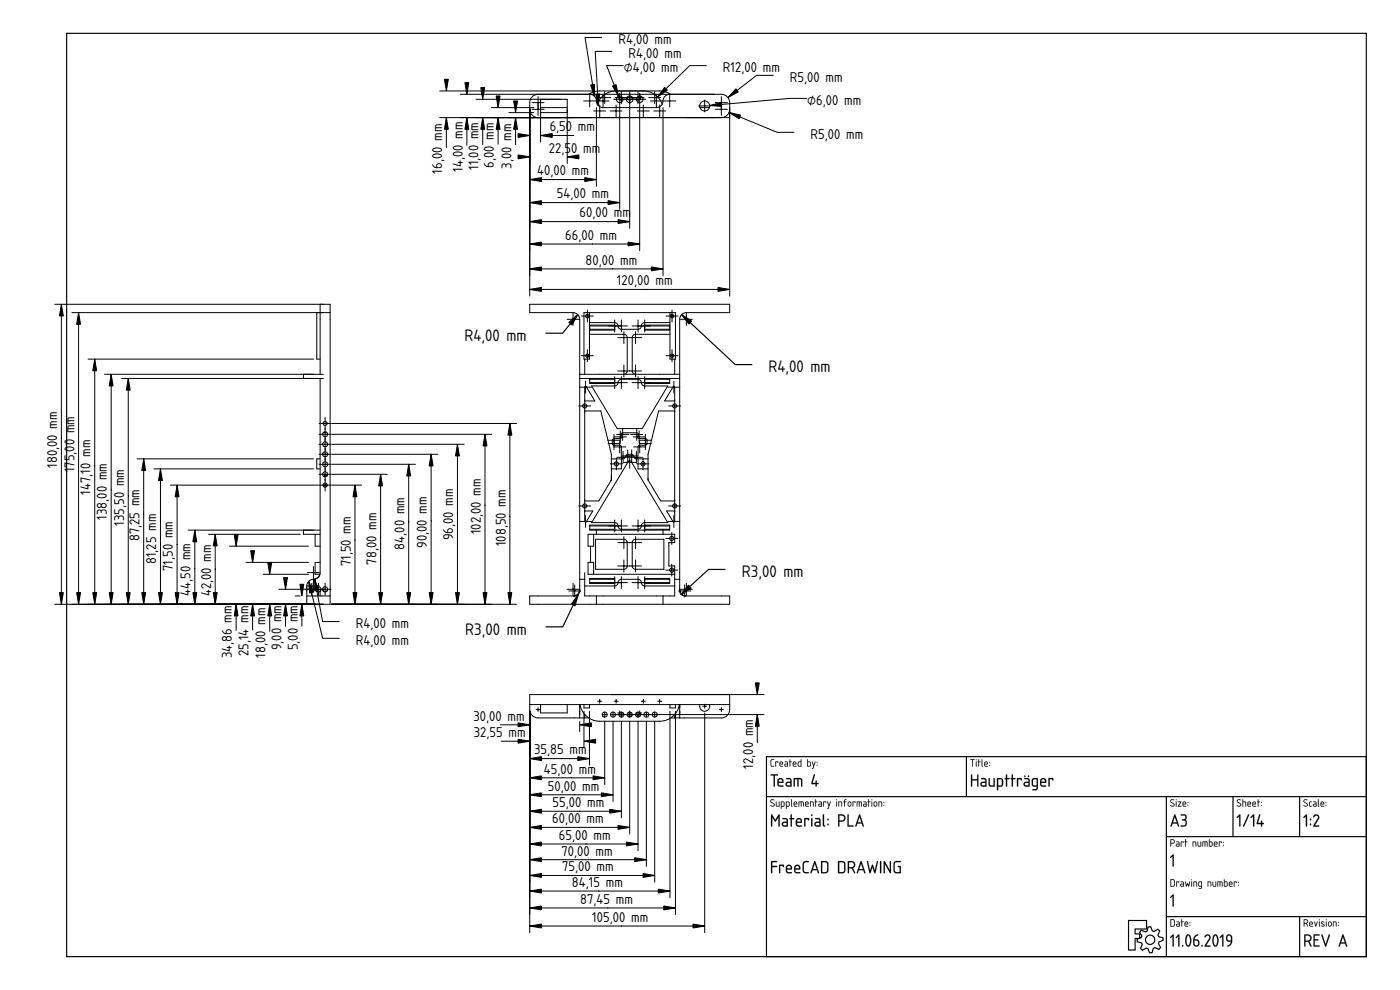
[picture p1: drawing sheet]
<svg xmlns="http://www.w3.org/2000/svg" width="420mm" height="297mm" viewBox="0 0 420 297" stroke-linecap="round" stroke-linejoin="round" font-family="sans-serif">
<defs><g id="words">
<g font-size="4.7">
<text x="139.4" y="102.3">R4,00 mm</text>
<text x="230.7" y="111.7">R4,00 mm</text>
<text x="222.6" y="173.2">R3,00 mm</text>
<text x="139.6" y="190.4">R3,00 mm</text>
</g>
<g font-size="4">
<text x="185.6" y="13.2">R4,00 mm</text>
<text x="188.6" y="17.4">R4,00 mm</text>
<text x="187.3" y="21.6">⌀4,00 mm</text>
<text x="217" y="21.6">R12,00 mm</text>
<text x="237.1" y="24.6">R5,00 mm</text>
<text x="242.3" y="31.5">⌀6,00 mm</text>
<text x="165" y="39.4">6,50 mm</text>
<text x="243.2" y="41.6">R5,00 mm</text>
<text x="164.7" y="45.8">22,5</text>
<text x="171.4" y="45.8">0 mm</text>
<text x="132.7" y="52.2" transform="rotate(-90 132.7 52.2)">16,00 mm</text>
<text x="138.9" y="51.5" transform="rotate(-90 138.9 51.5)">14,00 mm</text>
<text x="143.6" y="51" transform="rotate(-90 143.6 51)">11,00 mm</text>
<text x="148.2" y="50.5" transform="rotate(-90 148.2 50.5)">6,00 mm</text>
<text x="153.5" y="50.6" transform="rotate(-90 153.5 50.6)">3,00 mm</text>
<text x="161.2" y="52.6">40,00 mm</text>
<text x="167.1" y="59.5">54,00 mm</text>
<text x="173.9" y="65.2">60,00 mm</text>
<text x="169.7" y="72">66,00 mm</text>
<text x="175.7" y="79.4">80,00 mm</text>
<text x="185.1" y="85.6">120,00 mm</text>
<text x="17.2" y="140.4" transform="rotate(-90 17.2 140.4)">180,00 mm</text>
<text x="22.3" y="141.7" transform="rotate(-90 22.3 141.7)">175,00 mm</text>
<text x="27.2" y="148.4" transform="rotate(-90 27.2 148.4)">147,10 mm</text>
<text x="32.1" y="155.9" transform="rotate(-90 32.1 155.9)">138,00 mm</text>
<text x="37.2" y="157.7" transform="rotate(-90 37.2 157.7)">135,50 mm</text>
<text x="144.3" y="160.4" transform="rotate(-90 144.3 160.4)">102,00 mm</text>
<text x="41.9" y="162.4" transform="rotate(-90 41.9 162.4)">87,25 mm</text>
<text x="121.4" y="164.9" transform="rotate(-90 121.4 164.9)">84,00 mm</text>
<text x="128.1" y="164.4" transform="rotate(-90 128.1 164.4)">90,00 mm</text>
<text x="136" y="162.1" transform="rotate(-90 136 162.1)">96,00 mm</text>
<text x="151.8" y="163.9" transform="rotate(-90 151.8 163.9)">108,50 mm</text>
<text x="46.9" y="169.4" transform="rotate(-90 46.9 169.4)">81,25 mm</text>
<text x="51.9" y="171.3" transform="rotate(-90 51.9 171.3)">71,50 mm</text>
<text x="105.3" y="170" transform="rotate(-90 105.3 170)">71,50 mm</text>
<text x="113" y="169.4" transform="rotate(-90 113 169.4)">78,00 mm</text>
<text x="57.2" y="178.9" transform="rotate(-90 57.2 178.9)">44,50 mm</text>
<text x="63.3" y="178.9" transform="rotate(-90 63.3 178.9)">42,00 mm</text>
<text x="106.8" y="188.4">R4,00 mm</text>
<text x="69.6" y="197.5" transform="rotate(-90 69.6 197.5)">34,86 mm</text>
<text x="74.6" y="196.9" transform="rotate(-90 74.6 196.9)">25,14 mm</text>
<text x="79.7" y="197.4" transform="rotate(-90 79.7 197.4)">18,00 mm</text>
<text x="84.4" y="195.1" transform="rotate(-90 84.4 195.1)">9,00 mm</text>
<text x="89.3" y="195.1" transform="rotate(-90 89.3 195.1)">5,00 mm</text>
<text x="106.8" y="193.5">R4,00 mm</text>
<text x="142.1" y="216.2">30,00 mm</text>
<text x="142.2" y="221.1">32,55 mm</text>
<text x="160.3" y="226.4">35,85 mm</text>
<text x="163.2" y="232.1">45,00 mm</text>
<text x="226" y="230.7" transform="rotate(-90 226 230.7)">12,00 mm</text>
<text x="164.4" y="237.2">50,00 mm</text>
<text x="165.8" y="242.2">55,00 mm</text>
<text x="165.7" y="247">60,00 mm</text>
<text x="167.7" y="252">65,00 mm</text>
<text x="168.5" y="256.7">70,00 mm</text>
<text x="168.7" y="261.4">75,00 mm</text>
<text x="171.7" y="266.1">84,15 mm</text>
<text x="174.1" y="271.2">87,45 mm</text>
<text x="177.7" y="276.6">105,00 mm</text>
</g>
</g></defs>
<g fill="none" stroke="#000" stroke-width=".35">
<path d="M20 10h390v277h-390zM173.4 94.4l-4.5 5.6h-5.1M204.6 94.4l16.1 15h5M173.5 178.4l-4.6 9.7h-5M217.6 170.9h-5l-8.2 7.5M230 227h180v60h-180zM230 239h180M290 227v12M350 239v48M370 239v12M390 239v12M350 251h60"/>
<path d="M338.7 276.2h5.4v2.5h-3.4v1.5h1.4v1.4h-1.4v3.4h-2zM342.5 279.1l1.2 .5 .5-.2 .4-1.3h.7l.5 1.2 .5 .2 1.2-.7 .5 .5-.5 1.2 .2 .5 1.3 .4 .1 .7-1.3 .5-.1 .5 .6 1.2-.5 .6-1.2-.6-.5 .2-.3 1.3-.8 .1-.5-1.3-.5-.1-1.1 .6-.6-.5 .5-1.2-.2-.5-1.3-.3v-.8l1.2-.5 .2-.5-.7-1.1zM350 275h60M390 275v12"/>
<circle cx="345.2" cy="282" r="1.4"/>
</g>
<g fill="#000">
<path d="M351.9 256.4l.4 .1v3.3l-.2 .2-.2-.2v-2.9l-.5 .5-.2-.1zM351.9 268.4l.4 .1v3.3l-.2 .2-.2-.2v-2.9l-.5 .5-.2-.1z"/>
<path d="M231.3 232.4l2-.1 .2 .2-.2 .2h-.8l.1 3.1-.2 .3-.2-.3v-3.1h-.9zM231.3 232.4v.2l.9 .1 .2 3.3 .1-3.3 .9-.2zM233.8 234l-.1 .6h1.1a.55 .55 0 0 0-.3-.7 .55 .55 0 0 0-.7 .1zM233.8 234l.8-.1 .2 .7h-1.2zM233.6 233.6v.1a.93 .93 0 0 1 1.3 0 .93 .93 0 0 1 .1 1.2h-1.3l.1 .7h1.1l.3 .2-.3 .3h-.9a.92 .92 0 0 1-.7-1.3v-.7zM233.6 233.7l-.3 .6 .2 1.5 .5 .2h1.1v-.3l-1.3-.1-.2-.4v-.3l1.5-.1-.2-1.1-.7-.2zM236.2 235l-.1 .4 .2 .2 .9 .1v-.8zM236.2 235l1-.1v.8l-1-.1zM235.9 233.5l1.2-.1 .5 .6v1.9l-1.2 .2a.77 .77 0 0 1-.7-.8 .77 .77 0 0 1 .7-.8h.8l-.1-.5-1.2-.2zM236 233.5v.2l1.2 .3v.6h-.8a.72 .72 0 0 0-.7 .7 .72 .72 0 0 0 .7 .7l1.1-.1v-1.9l-.5-.5zM238.2 233.4h1.8l.5 .2a3 3 0 0 1 .2 2.4l-.3-.2-.1-1.9-.6-.1v2l-.2 .2-.2-.2v-2h-.8l.1 2-.4 .2zM238.3 233.5v2.5l.2-.2v-2h.8v2l.2 .2 .1-2.2 .7 .1 .1 1.9 .3 .1a2.99 2.99 0 0 0-.2-2.3zM244.3 232.3l.3 .2-.7 2.4h.9l.1-.7 .2 .7 .6 .2-.6 .2-.2 .7-.1-.7h-1.2l-.2-.2zM244.3 232.4l-.8 2.7 1.3 .2 .1 .7 .2-.8 .5-.1-.5-.2v-.6l-.3-.1v.7h-1l.7-2.4z"/>
<path d="M231.3 232.4l2-.1 .2 .2-1 .2v3.1l-.1 .2-.2-.2v-3.1l-.9-.1zM233.8 234l-.1 .6h1.1a.58 .58 0 0 0-.3-.7 .58 .58 0 0 0-.7 .1zM233.6 233.7a.92 .92 0 0 1 1.2 0 .92 .92 0 0 1 .2 1.2h-1.3l.1 .7 1.3 .2-1.1 .2a.89 .89 0 0 1-.7-1.2v-.7zM236.2 235l-.1 .4 .2 .2 .9 .1v-.8zM236 233.5h1.1l.4 .5 .1 1.9-1.2 .1a.74 .74 0 0 1-.7-.7 .74 .74 0 0 1 .7-.8h.8v-.5l-1.2-.3zM238.3 233.5l.1-.1a2.46 2.46 0 0 1 2.3 .4v2.2l-.3-.2-.1-1.9-.6-.1v2l-.2 .2-.2-.2v-2h-.8v2l-.1 .2-.2-.2zM244.3 232.4l.3 .1-.7 2.4h.9l.1-.7 .2 .7 .6 .2-.6 .2-.2 .7-.1-.7-1.3-.2z"/>
<path d="M231.4 228l.9-.2-.8 .4v1.3l.1 .3h.6l.1 .2h-.7l-.3-.3zM232.7 228.5l.9 .1-.1 .3-.1-.2h-.5l-.1 1.3zM234.2 228.8l-.1 .3h.7l-.2-.4zM234.1 228.6a.55 .55 0 0 1 .7 0 .55 .55 0 0 1 .1 .7h-.8l.1 .5 .8 .1-.6 .1a.91 .91 0 0 1-.3-1.4zM235.6 229.4l.1 .4h.6v-.5zM235.5 228.5h.7l.3 .4-.1 1.1h-.6a.44 .44 0 0 1-.4-.4 .44 .44 0 0 1 .4-.5h.5l-.1-.3zM237 227.8l.2 .1v.6l.4 .1-.4 .1-.1 1.3-.1-1.3-.2-.1 .2-.1zM238.2 228.8l-.1 .3h.7l-.2-.4zM238.1 228.6a.55 .55 0 0 1 .7 0 .55 .55 0 0 1 .1 .7h-.8l.1 .5 .8 .1-.7 .1a.91 .91 0 0 1-.2-1.4zM239.7 228.7l-.1 .1a.63 .63 0 0 0 0 .7 .63 .63 0 0 0 .7 .3v-1.1zM239.5 228.6l.8-.1v-.6l.2-.1v2.2h-.8l-.3-.2zM242.4 228.7v1.1h.6l.1-1zM242.3 227.8l.1 .1v.6h.7l.2 .3v.8l-.2 .4-.9-.1zM243.7 228.5l.5 1.1 .3-1h.3l-.8 2.1-.3-.1 .4-.7zM245.1 229.5l.2 .2zM245.1 228.6l.2 .3z"/>
<path d="M231.4 227.9l.9-.1v.2l-.8 .1v1.4l.1 .2 .7 .1v.2h-.7l-.3-.3zM231.4 228l-.1 1.7 .3 .3h.7l-.7-.2-.2-.3 .1-1.3 .8-.4zM232.7 228.5l.9 .1-.1 .3-.1-.2h-.5l-.1 1.3zM232.7 228.5l.1 1.5 .1-1.3h.5l.1 .2 .1-.3zM234.2 228.8l-.1 .3h.7l-.2-.4zM234.2 228.8l.4-.1 .2 .5h-.7zM234.1 228.6a.56 .56 0 0 1 .8 0 .56 .56 0 0 1 0 .8l-.8-.1 .1 .4 .8 .2-.6 .1a.92 .92 0 0 1-.3-1.4zM234.1 228.6l-.2 .4 .1 .9 1 .1-.8-.2-.1-.3v-.2h.9l-.1-.6-.4-.2zM235.7 229.4v.4h.6v-.5zM235.6 229.4l.7-.1v.5h-.7zM235.5 228.5h.7l.3 .4v1.1h-.7a.46 .46 0 0 1-.4-.4 .46 .46 0 0 1 .4-.5h.5l-.1-.3-.7-.1zM235.5 228.5l.8 .3v.4h-.5a.43 .43 0 0 0-.4 .4 .43 .43 0 0 0 .4 .4h.6l.1-1.1-.3-.4zM237 227.8l.2 .1v.6l.4 .1-.4 .1-.1 1.3-.1-1.3-.3-.1 .3-.1zM237 227.8v.7l-.2 .1 .2 .1 .1 1.3 .1-1.3 .4-.1-.4-.1zM238.2 228.8l-.1 .3h.7l-.2-.4zM238.2 228.8l.4-.1 .2 .5h-.7zM238.1 228.6a.56 .56 0 0 1 .8 0 .56 .56 0 0 1 0 .8l-.8-.1 .1 .4 .8 .2-.7 .1a.92 .92 0 0 1-.2-1.4zM238.1 228.6l-.2 .4 .1 .9 1 .1-.8-.2-.1-.3v-.2h.9l-.1-.6-.4-.2zM239.7 228.7v.1a.61 .61 0 0 0-.1 .7 .61 .61 0 0 0 .7 .3v-1.1zM239.7 228.7h.6v1.1h-.3a.65 .65 0 0 1-.3-1.1zM239.5 228.6l.8-.1v-.6l.2-.1v2.2l-1-.1zM239.5 228.6v1.1l.2 .3h.8v-2.2l-.2 .7zM242.4 228.7v1.1l.6-.1a.7 .7 0 0 0-.1-1zM242.4 228.7h.5a.73 .73 0 0 1 .2 1l-.7 .1zM242.2 227.8l.3 .1-.1 .6h.7l.2 .2v1.1l-.2 .2-.9-.1zM242.3 227.8l-.1 2.1 .9 .1 .2-.4v-.8l-.2-.3h-.7zM243.7 228.5l.2 .1 .3 1 .3-1h.3l-.8 2.1-.4-.1 .3-.1 .2-.6zM243.7 228.5l.4 1.4-.2 .6-.2 .1 .3 .1 .7-2.1h-.2l-.3 1zM245.1 229.5h.2v.3l-.2-.1zM245.1 229.5l.2 .2zM245.1 228.6h.2v.3h-.2zM245.1 228.6l.2 .2z"/>
<path d="M291.2 227.8l1.3 .1-.6 .1-.1 2-.1-2h-.5zM291.2 227.8l.5 .2 .1 2 .1-2 .6-.1zM292.9 228.5l.2 .1-.1 1.4zM292.9 228.5l.1 1.5 .1-1.4zM292.8 228a.2 .2 0 0 1 .4 0 .2 .2 0 0 1-.4 0zM292.9 227.8l.1 .3zM293.6 227.8l.2 .1v.6l.5 .1-.5 .1-.1 1.3-.1-1.3-.2-.1 .2-.1zM293.7 227.8l-.1 .7-.2 .1 .2 .1 .1 1.3 .1-1.3 .5-.1-.5-.1zM294.6 227.8l.2 .1 .1 2.1-.3-.3zM294.6 227.8v1.9l.3 .3zM295.7 228.8l-.1 .3h.7l-.2-.4zM295.6 228.8l.5-.1 .2 .5h-.7zM295.5 228.6a.56 .56 0 0 1 .8 0 .56 .56 0 0 1 .1 .8l-.8-.1v.4l.9 .2-.7 .1a.92 .92 0 0 1-.3-1.4zM295.6 228.6l-.2 .4 .1 .9 .9 .1-.7-.2-.1-.3v-.2h.8l-.1-.6-.4-.2zM296.9 229.5h.2v.3l-.2-.1zM296.9 229.5l.2 .2zM296.9 228.6h.2v.3h-.2zM296.9 228.6l.2 .2z"/>
<path d="M291.2 227.8l1.3 .1-.6 .1-.1 2-.1-2h-.5zM292.9 228.5l.2 .1-.1 1.4zM292.9 228a.14 .14 0 0 1 .2 0 .14 .14 0 0 1-.2 0zM293.6 227.8l.2 .1v.6l.5 .1-.5 .1-.1 1.3-.1-1.3-.2-.1 .2-.1zM294.6 227.8l.2 .1 .1 2.1-.3-.3zM295.7 228.8l-.1 .3h.7l-.2-.4zM295.6 228.6a.55 .55 0 0 1 .7 0 .55 .55 0 0 1 .1 .7h-.8l.1 .5 .8 .1-.7 .1a.91 .91 0 0 1-.2-1.4zM296.9 229.5l.2 .2zM296.9 228.6l.2 .3z"/>
<path d="M291.4 232.4l.4 .1v1.3h1.5v-1.3l.3-.1v3.6l-.3-.2v-1.6h-1.5v1.6l-.4 .2zM294.7 235l-.1 .4 .2 .2 .9 .1v-.8zM294.5 233.5h1.1l.4 .5 .1 1.9-1.2 .1a.74 .74 0 0 1-.7-.7 .74 .74 0 0 1 .7-.8h.8v-.5l-1.2-.3zM296.7 233.5l.3 .2 .1 1.7 .3 .3h.8v-2.1l.2-.1 .1 .1v2.4h-1.1a.84 .84 0 0 1-.7-1.1zM299.6 233.8v1.9l.9-.1 .2-.3v-1.3l-.2-.2zM299.3 233.5a1.38 1.38 0 0 1 1.7 .5l.1 .3a1.27 1.27 0 0 1-.7 1.7h-.8l-.1 1.1h-.3zM301.9 232.4l.3 .1v1l.8 .1-.8 .2v2l-.1 .2-.2-.2v-2l-.4-.2 .4-.1zM303.7 232.4l.3 .1v1l.7 .1-.7 .2v2l-.2 .2-.2-.2v-2l-.3-.2 .3-.1zM305.3 233.5l1.2-.1 .2 .2-.2 .6-.2-.4h-.7v2l-.2 .2-.2-.2zM308.5 232.7h.3v.4h-.3zM307.4 232.7h.3v.4h-.3zM307.6 235v.4l.2 .2 .9 .1v-.8zM307.4 233.5h1.1l.5 .5v1.9l-1.1 .1a.74 .74 0 0 1-.7-.7 .74 .74 0 0 1 .7-.8h.8l-.1-.5-1.2-.3zM310.1 233.9l-.1 1.5 .2 .2 .9 .1v-1.9zM309.9 233.7l.5-.3 1 .1 .1 3a1 1 0 0 1-1.7 .5l1.1-.3 .2-.7a1.06 1.06 0 0 1-1.2-.1 1.06 1.06 0 0 1-.2-1.3zM312.6 234l-.1 .6h1.1a.58 .58 0 0 0-.2-.7 .58 .58 0 0 0-.8 .1zM312.5 233.7a.92 .92 0 0 1 1.2 0 .92 .92 0 0 1 .1 1.2h-1.3l.2 .7 1.3 .2-1.1 .2a.89 .89 0 0 1-.7-1.2v-.7zM314.7 233.5l1.2-.1 .2 .2-.1 .6-.2-.4h-.8v2l-.2 .2-.1-.2z"/>
<path d="M291.4 232.4l.4 .1v1.3h1.5l-.1-1.3 .4-.1v3.6l-.4-.2 .1-1.6h-1.5v1.6l-.4 .2zM291.5 232.4v3.6l.2-.2v-1.7h1.6v1.7l.3 .2v-3.6l-.3 .1v1.3h-1.6v-1.3zM294.7 235l-.1 .4 .2 .2 .9 .1v-.8zM294.7 235l1-.1v.8l-1-.1zM294.4 233.5l1.2-.1 .5 .6v1.9l-1.2 .2a.77 .77 0 0 1-.7-.8 .77 .77 0 0 1 .7-.8h.8v-.5l-1.3-.2zM294.5 233.5v.2l1.2 .3v.6h-.8a.72 .72 0 0 0-.6 .7 .72 .72 0 0 0 .6 .7l1.1-.1v-1.9l-.4-.5zM296.7 233.5l.4 .2v1.7l1.1 .3v-2.1l.3-.1v2.5h-1.3l-.4-.3zM296.8 233.5l-.1 .2a2.43 2.43 0 0 0 .3 2.2l1.5 .1v-2.4l-.1-.1-.2 .1v2.1h-.8l-.3-.3-.1-1.7zM299.6 233.8v1.9l.9-.1 .2-.3-.1-1.4zM299.5 233.8h1l.2 .2v1.3l-.2 .4h-1zM299.2 233.5h1.3l.6 .7-.1 1.4-.4 .4h-1v.9l-.2 .3-.2-.3zM299.3 233.5v3.6l.2-.2v-.9h.9a1.35 1.35 0 0 0 .6-1.8 1.35 1.35 0 0 0-1.7-.7zM301.9 232.4l.4 .1-.1 1 .6-.1 .2 .2-.8 .2 .1 2-.2 .3-.2-.3v-2l-.4-.2 .4-.1zM302 232.4l-.1 1.1-.3 .1 .3 .2 .2 2.2 .1-2.2 .8-.2-.8-.1v-1zM303.7 232.4l.3 .1v1l.6-.1 .2 .2-.8 .2v2l-.2 .3-.2-.3v-2l-.3-.2 .3-.1zM303.7 232.4v1.1l-.4 .1 .4 .2 .1 2.2 .2-2.2 .7-.2-.7-.1v-1zM305.2 233.5l1.3-.1 .2 .2-.2 .6-.2-.4h-.7v2l-.2 .2a3.6 3.6 0 0 1-.2-2.5zM305.3 233.5l.1 2.5 .1-.2v-2h.8l.2 .3 .1-.5zM308.5 232.9a.28 .28 0 0 1 .5 0 .28 .28 0 0 1-.5 0zM308.6 232.7v.4h.2v-.4zM307.4 232.9a.27 .27 0 0 1 .5 0 .27 .27 0 0 1-.5 0zM307.4 232.7v.4h.3v-.4zM307.7 235l-.1 .4 .2 .2 .9 .1v-.8zM307.6 235l1.1-.1v.8l-1.1-.1zM307.4 233.5l1.1-.1 .5 .6v1.9l-1.1 .2a.77 .77 0 0 1-.7-.8 .77 .77 0 0 1 .7-.8h.8l-.1-.5-1.2-.2zM307.4 233.5v.2l1.3 .3v.6h-.8a.72 .72 0 0 0-.7 .7 .72 .72 0 0 0 .7 .7l1.1-.1v-1.9l-.5-.5zM310.1 233.9l-.1 1.5 .2 .2 .9 .1v-1.9zM310.1 233.9l1.1-.1v1.9l-1.1-.1zM309.8 233.6a1.6 1.6 0 0 1 1.7 0v2.9a1.02 1.02 0 0 1-1.7 .5l.2-.2 .9-.1 .2-.6a1.09 1.09 0 0 1-1.2-.2 1.09 1.09 0 0 1-.3-1.3zM309.9 233.7l-.2 .5 .1 1.6 1.3 .2a.73 .73 0 0 1-.2 .8 .73 .73 0 0 1-.9 0l-.1 .3h.9l.6-.3 .1-3.2-1.1-.1zM312.6 234l-.1 .6h1.1a.55 .55 0 0 0-.2-.7 .55 .55 0 0 0-.7 .1zM312.6 234l.8-.1 .3 .7h-1.2zM312.5 233.6v.1a.93 .93 0 0 1 1.2 0 .93 .93 0 0 1 .1 1.2h-1.3l.2 .7h1.1l.2 .2-.2 .3h-.9a.92 .92 0 0 1-.8-1.3l.1-.7zM312.5 233.7l-.3 .6 .2 1.5 .5 .2h1v-.3l-1.2-.1-.2-.4v-.3l1.4-.1-.1-1.1-.7-.2zM314.7 233.5l1.2-.1 .3 .2-.2 .6-.2-.4h-.8v2l-.2 .2a3.6 3.6 0 0 1-.1-2.5zM314.7 233.5l.1 2.5 .2-.2v-2h.8l.2 .3 .1-.5z"/>
<path d="M231.3 240l.8-.2 .3 .2-.1 .1a.48 .48 0 0 0-.6-.1 .48 .48 0 0 0-.2 .5l1 .8-.2 .6a.59 .59 0 0 1-.6 .2 .59 .59 0 0 1-.4-.5l.7 .2 .3-.3-1.1-.9zM231.3 240l-.1 .6 .9 .5a.35 .35 0 0 1 .2 .4 .35 .35 0 0 1-.4 .3l-.6-.2v.2a.64 .64 0 0 0 1 .2 .64 .64 0 0 0-.2-1l-.7-.4v-.3l.3-.3 .6 .1a.65 .65 0 0 0-1-.1zM232.9 240.5l.2 .1v1.1l.6 .1v-1.2l.2-.1v1.5l-1-.1zM232.9 240.5l.1 1.4 .9 .1v-1.5l-.2 .1v1.2h-.4l-.3-.1zM234.6 240.7v1.1h.5l.1-1zM234.5 240.7l.7 .1-.1 1h-.6zM234.4 240.5h.8l.3 .4-.1 1-.8 .1-.2 .7zM234.4 240.5v2.1l.1-.6h.5a.81 .81 0 0 0 .4-1.1 .81 .81 0 0 0-1-.4zM236.1 240.7v1.1h.5l.1-1zM236.1 240.7l.7 .1-.2 1h-.5zM235.9 240.5h.8l.3 .4-.1 1-.8 .1-.1 .7zM235.9 240.5v2.1l.2-.6h.5a.81 .81 0 0 0 .4-1.1 .81 .81 0 0 0-1.1-.4zM237.4 239.8l.2 .1 .1 2.1-.3-.3zM237.4 239.9v1.8l.3 .3zM238.5 240.8l-.1 .3h.7l-.2-.4zM238.5 240.8l.4-.1 .2 .5h-.7zM238.4 240.6a.56 .56 0 0 1 .7 0 .56 .56 0 0 1 .1 .8l-.8-.1 .1 .4 .8 .2-.7 .1a.92 .92 0 0 1-.2-1.4zM238.4 240.6l-.2 .4 .1 .9 .9 .1-.7-.2-.1-.3v-.2h.8l-.1-.6-.4-.2zM239.7 240.5l1.4 .1 .1 1.4-.2-.1-.1-1.1-.3-.1-.1 1.3-.2-1.3h-.4v1.2l-.2 .1zM239.7 240.5v1.5l.2-1.3h.5l.1 1.3v-1.3h.5v1.3l.2-.1a.93 .93 0 0 0 0-1 .93 .93 0 0 0-1-.4zM241.9 240.8l-.1 .3h.7l-.2-.4zM241.9 240.8l.4-.1 .2 .5h-.7zM241.8 240.6a.56 .56 0 0 1 .7 0 .56 .56 0 0 1 .1 .8l-.8-.1 .1 .4 .8 .2-.7 .1a.92 .92 0 0 1-.2-1.4zM241.8 240.6l-.2 .4 .1 .9 1 .1-.8-.2-.1-.3v-.2h.9l-.1-.6-.4-.2zM243.1 240.5l1 .1 .1 1.4-.2-.1-.1-1.1-.6-.1v1.2l-.2 .1zM243.1 240.5v1.5l.2-1.3 .7 .1 .1 1.2 .1-.7a.7 .7 0 0 0-.2-.8 .7 .7 0 0 0-.9 0zM244.7 239.8l.2 .1v.6l.5 .1-.5 .1-.1 1.3-.1-1.3-.3-.1 .3-.1zM244.7 239.8v.7l-.2 .1 .2 .1 .1 1.3 .1-1.3 .4-.1-.4-.1zM245.9 241.4v.4h.6v-.4zM245.8 241.4l.7-.1v.5h-.7zM245.7 240.5h.7l.3 .4v1.1h-.7a.46 .46 0 0 1-.4-.4 .46 .46 0 0 1 .4-.5h.5l-.1-.3-.7-.1zM245.7 240.5l.8 .3v.4h-.5a.43 .43 0 0 0-.4 .4 .43 .43 0 0 0 .4 .4h.6l.1-1.1-.3-.4zM247.1 240.5l.9 .1-.2 .3-.1-.2h-.4l-.1 1.3zM247.1 240.5l.1 1.5 .1-1.3h.4l.1 .2 .1-.3zM248.3 240.5l.2 .1 .3 1 .3-1h.3l-.8 2.1-.4-.1 .3-.1 .2-.6zM248.3 240.5l.4 1.4-.2 .6-.2 .1 .3 .1 .7-2.1h-.2l-.3 1zM251 240.5l.2 .1-.1 1.4zM251 240.5l.1 1.5 .1-1.4zM251 240a.15 .15 0 0 1 .3 0 .15 .15 0 0 1-.3 0zM251 239.8l.2 .3zM251.6 240.5l1 .1 .1 1.4-.2-.1-.1-1.1-.6-.1v1.2l-.2 .1zM251.7 240.5v1.5l.1-1.3 .7 .1 .1 1.2 .1-.7a.7 .7 0 0 0-.2-.8 .7 .7 0 0 0-.8 0zM253.4 239.9l.6-.1-.4 .7 .4 .1-.5 .1-.1 1.3-.1-1.3-.2-.1 .2-.1zM253.5 239.9l-.1 .6-.3 .1 .3 .1v1.3l.1-1.3 .5-.1-.5-.1 .1-.3 .4-.4zM254.7 240.8v.8l.4 .2 .1-.2 .1-.7zM254.7 240.8l.6 .1v.7l-.2 .2-.5-.2zM254.6 240.6a.55 .55 0 0 1 .6-.1 .55 .55 0 0 1 .3 .5l-.1 .8-.7 .2-.3-.5zM254.3 241.2a.68 .68 0 0 0 1.3 0 .68 .68 0 0 0-1.3 0zM255.9 240.5l.9 .1-.1 .3-.2-.2h-.4l-.1 1.3zM255.9 240.5l.1 1.5 .1-1.3h.5l.1 .2v-.3zM257.1 240.5l1.4 .1 .1 1.4-.2-.1v-1.1l-.4-.1-.1 1.3-.1-1.3h-.5v1.2l-.2 .1zM257.2 240.5l-.1 1.5 .2-1.3h.5l.1 1.3 .1-1.3h.4l.1 1.3 .1-.1a.93 .93 0 0 0 0-1 .93 .93 0 0 0-.9-.4zM259.3 241.4v.4h.6v-.4zM259.3 241.4l.6-.1v.5h-.6zM259.1 240.5h.7l.3 .4v1.1h-.7a.46 .46 0 0 1-.4-.4 .46 .46 0 0 1 .4-.5h.5l-.1-.3-.7-.1zM259.1 240.5l.8 .3v.4h-.5a.43 .43 0 0 0-.4 .4 .43 .43 0 0 0 .4 .4h.6l.1-1.1-.3-.4zM260.6 239.8l.2 .1v.6l.5 .1-.5 .1-.1 1.3-.1-1.3-.2-.1 .2-.1zM260.6 239.8v.7l-.2 .1 .2 .1 .1 1.3 .1-1.3 .4-.1-.4-.1zM261.6 240.5l.2 .1-.1 1.4zM261.6 240.5l.1 1.5v-1.4zM261.5 240a.15 .15 0 0 1 .3 0 .15 .15 0 0 1-.3 0zM261.6 239.8l.1 .3zM262.5 240.8l-.1 .8 .4 .2 .2-.2v-.7zM262.5 240.8l.6 .1-.1 .7-.2 .2-.4-.2zM262.4 240.6a.55 .55 0 0 1 .6-.1 .55 .55 0 0 1 .3 .5l-.1 .8-.7 .2-.3-.5zM262.1 241.2a.68 .68 0 0 0 1.3 0 .68 .68 0 0 0-1.3 0zM263.7 240.5l1 .1v1.4l-.2-.1v-1.1l-.6-.1v1.2l-.2 .1zM263.7 240.5v1.5l.1-1.3 .7 .1 .1 1.2 .1-.7a.7 .7 0 0 0-.2-.8 .7 .7 0 0 0-.8 0zM265.2 241.5h.2v.3h-.2zM265.2 241.5l.1 .2zM265.2 240.6h.2v.3h-.2zM265.2 240.6l.1 .2z"/>
<path d="M231.3 240a.53 .53 0 0 1 .6-.3 .53 .53 0 0 1 .4 .4 .49 .49 0 0 0-.6-.1 .49 .49 0 0 0-.3 .5l.7 .5a.59 .59 0 0 1 .1 .9 .59 .59 0 0 1-.9-.3 .44 .44 0 0 0 .7 .2 .44 .44 0 0 0 .1-.7l-.9-.5zM232.9 240.5l.1 .1 .1 1.1 .2 .1h.4v-1.2l.2-.1v1.5l-1-.1zM234.6 240.7v1.1h.5l.1-1zM234.4 240.5a.8 .8 0 0 1 1.1 .6 .8 .8 0 0 1-.9 .9l-.2 .7zM236.1 240.7v1.1h.5l.1-1zM235.9 240.5a.8 .8 0 0 1 1.1 .6 .8 .8 0 0 1-.9 .9l-.1 .7zM237.4 239.8l.2 .1 .1 2.1-.3-.3zM238.5 240.8l-.1 .3h.7l-.2-.4zM238.4 240.6a.55 .55 0 0 1 .7 0 .55 .55 0 0 1 .1 .7h-.8l.1 .5 .8 .1-.7 .1a.91 .91 0 0 1-.2-1.4zM239.7 240.5h1.1a1.06 1.06 0 0 1 .3 1.5l-.1-1.2-.2-.1h-.2l-.1 1.3-.2-1.3h-.4v1.2l-.2 .1zM241.9 240.8l-.1 .3h.7l-.2-.4zM241.8 240.6a.55 .55 0 0 1 .7 0 .55 .55 0 0 1 .1 .7h-.8l.1 .5 .8 .1-.7 .1a.91 .91 0 0 1-.2-1.4zM243.1 240.5a.71 .71 0 0 1 .9 0 .71 .71 0 0 1 .2 .8l-.1 .7-.1-1.2-.7-.1v1.2l-.2 .1zM244.7 239.8l.2 .1v.6l.4 .1-.4 .1-.1 1.3-.1-1.3-.2-.1 .2-.1zM245.9 241.4v.4h.6v-.4zM245.7 240.5h.7l.3 .4-.1 1.1h-.6a.44 .44 0 0 1-.4-.4 .44 .44 0 0 1 .4-.5h.5l-.1-.3zM247.1 240.5l.8 .1-.1 .3-.1-.2h-.4l-.1 1.3zM248.3 240.5l.5 1.1 .3-1h.2l-.7 2.1-.4-.1 .5-.7zM251 240.5l.2 .1-.1 1.4zM251 240a.15 .15 0 0 1 .3 0 .15 .15 0 0 1-.3 0zM251.6 240.5a.71 .71 0 0 1 .9 0 .71 .71 0 0 1 .2 .8l-.1 .7-.1-1.2-.7-.1v1.2l-.2 .1zM253.5 239.9l.5-.1-.4 .4v.3l.4 .1-.5 .1-.1 1.3-.1-1.3-.2-.1zM254.7 240.8l-.1 .7a.34 .34 0 0 0 .4 .3 .34 .34 0 0 0 .3-.4l-.1-.6zM254.6 240.6l.6-.1a.93 .93 0 0 1 0 1.5h-.5a.96 .96 0 0 1-.1-1.4zM255.9 240.5l.9 .1-.1 .3-.2-.2h-.4l-.1 1.3zM257.1 240.5h1.1a1.06 1.06 0 0 1 .4 1.5l-.2-1.2-.2-.1h-.2l-.1 1.3-.1-1.3h-.5v1.2l-.2 .1zM259.3 241.4v.4h.6v-.4zM259.1 240.5h.7l.3 .4v1.1h-.7a.44 .44 0 0 1-.4-.4 .44 .44 0 0 1 .4-.5h.5v-.3zM260.6 239.8l.2 .1v.6l.4 .1-.4 .1-.1 1.3-.1-1.3-.2-.1 .2-.1zM261.6 240.5l.2 .1-.1 1.4zM261.5 240a.15 .15 0 0 1 .3 0 .15 .15 0 0 1-.3 0zM262.5 240.8l-.1 .7a.34 .34 0 0 0 .4 .3 .34 .34 0 0 0 .3-.4l-.1-.6zM262.4 240.6l.6-.1a.93 .93 0 0 1-.1 1.5h-.4a.96 .96 0 0 1-.1-1.4zM263.7 240.5a.71 .71 0 0 1 .8 0 .71 .71 0 0 1 .2 .8l-.1 .7-.1-1.2-.6-.1v1.2l-.2 .1zM265.2 241.5l.1 .2zM265.2 240.6l.1 .3z"/>
<path d="M231.4 244.4h.3l1 1.6 .9-1.6h.4v3.6l-.4-.2v-2.6l-.9 1.4-1-1.4 .1 2.6-.4 .2zM231.5 244.4v3.6l.2-.2v-2.7l1 1.4 1-1.4v2.7l.2 .2v-3.6h-.3l-.9 1.7-1-1.7zM235.1 247l-.1 .4 .2 .2 .9 .1v-.8zM235.1 247l1-.1v.8l-1-.1zM234.8 245.5l1.2-.1 .5 .6v1.9l-1.2 .2a.77 .77 0 0 1-.7-.8 .77 .77 0 0 1 .7-.8h.8l-.1-.5-1.2-.2zM234.9 245.5v.2l1.2 .3v.6h-.8a.72 .72 0 0 0-.7 .7 .72 .72 0 0 0 .7 .7l1.1-.1v-1.9l-.5-.5zM237.3 244.4l.4 .1-.1 1 .6-.1 .2 .2-.8 .2 .1 2-.2 .3-.2-.3v-2l-.4-.2 .4-.1zM237.4 244.4l-.1 1.1-.4 .1 .4 .2 .2 2.2 .1-2.2 .8-.2-.8-.1v-1zM239.3 246l-.1 .6h1.1a.55 .55 0 0 0-.3-.7 .55 .55 0 0 0-.7 .1zM239.3 246l.8-.1 .3 .7h-1.2zM239.1 245.6a.94 .94 0 0 1 1.3 .1 .94 .94 0 0 1 .1 1.2h-1.3l.2 .7h1.1l.2 .3-.2 .2h-.9a.92 .92 0 0 1-.8-1.3l.1-.7zM239.2 245.7l-.3 .6 .2 1.5 .5 .2h1v-.3l-1.2-.1-.2-.4v-.3l1.4-.1-.1-1.1-.7-.2zM241.4 245.5l1.2-.1 .2 .2-.1 .6-.2-.4h-.8v2l-.2 .2a3.6 3.6 0 0 1-.1-2.5zM241.4 245.5l.1 2.5 .2-.2v-2h.8l.2 .3 .1-.5zM243.5 245.5l.3 .1v2.2l-.2 .2-.2-.2zM243.5 245.5l.1 2.5 .2-2.4zM243.4 244.6a.26 .26 0 0 1 .5 0 .26 .26 0 0 1-.5 0zM243.5 244.4v.4h.2v-.4zM244.9 247l-.1 .4 .2 .2 .9 .1v-.8zM244.9 247l1-.1v.8l-1-.1zM244.6 245.5l1.2-.1 .5 .6v1.9l-1.2 .2a.77 .77 0 0 1-.7-.8 .77 .77 0 0 1 .7-.8h.8v-.5l-1.3-.2zM244.7 245.5v.2l1.2 .3v.6h-.8a.72 .72 0 0 0-.7 .7 .72 .72 0 0 0 .7 .7l1.1-.1v-1.9l-.5-.5zM247 244.4l.3 .1v2.9l.3 .3a.39 .39 0 0 1-.5 .3 .39 .39 0 0 1-.2-.5zM247 244.4v3.1l.1 .4 .4 .1 .1-.2-.3-.4v-2.9zM248.3 247.1l.4 .1-.1 .4-.3-.1zM248.4 247.2v.3h.2v-.3zM248.3 245.9a.26 .26 0 0 1 .5 0 .26 .26 0 0 1-.5 0zM248.4 245.7v.4h.2v-.4zM251.9 244.7v1.5h.8a.72 .72 0 0 0 .7-.8 .72 .72 0 0 0-.8-.7zM251.9 244.7h.7a.77 .77 0 0 1 .8 .7 .77 .77 0 0 1-.7 .8h-.8zM251.6 244.4l.1-.1a1.72 1.72 0 0 1 1.8 .4 1.11 1.11 0 0 1 .2 1.2 1.11 1.11 0 0 1-1 .7l-.8-.1v1.3l-.3 .2zM251.6 244.4v3.5l.3-.1v-1.3h1l.7-.4a1.1 1.1 0 0 0-.9-1.7zM254.4 244.4l.3 .1v3.2l1.3-.1 .2 .4h-1.8zM254.4 244.4v3.6h1.7l-.1-.3h-1.3v-3.2zM257.9 244.4l.3 .1 1.1 3.2-.2 .4-.5-1h-1.3l-.3 .9-.4-.1zM257.9 244.4l-1.2 3.5h.3l.3-.8h1.4l.4 .9 .1-.2-1.1-3.3zM257.9 245.1l-.5 1.6h1.1zM258 245l.6 1.8h-1.2z"/>
<path d="M231.4 244.4h.3l1 1.6 .9-1.6h.3v3.6l-.3-.2v-2.6l-.9 1.4-.9-1.4v2.6l-.4 .2zM235.1 247l-.1 .4 .2 .2 .9 .1v-.8zM234.9 245.5h1.1l.4 .5 .1 1.9-1.2 .1a.74 .74 0 0 1-.7-.7 .74 .74 0 0 1 .7-.8h.8v-.5l-1.2-.3zM237.3 244.4l.3 .1v1l.8 .1-.8 .2v2l-.1 .2-.2-.2v-2l-.4-.2 .4-.1zM239.3 246l-.1 .6h1.1a.58 .58 0 0 0-.2-.7 .58 .58 0 0 0-.8 .1zM239.2 245.7a.92 .92 0 0 1 1.2 0 .92 .92 0 0 1 .1 1.2h-1.3l.2 .7 1.3 .3-1.1 .1a.89 .89 0 0 1-.8-1.2l.1-.7zM241.4 245.5l1.2-.1 .2 .2-.1 .6-.2-.4h-.8v2l-.2 .2-.2-.2zM243.5 245.5l.3 .1v2.2l-.2 .2-.2-.2zM243.4 244.6a.25 .25 0 0 1 .5 0 .25 .25 0 0 1-.5 0zM244.9 247l-.1 .4 .2 .2 .9 .1v-.8zM244.7 245.5h1.1l.4 .5 .1 1.9-1.2 .1a.74 .74 0 0 1-.7-.7 .74 .74 0 0 1 .7-.8h.8v-.5l-1.2-.3zM247 244.4l.3 .1v2.9l.3 .3a.37 .37 0 0 1-.5 .3 .37 .37 0 0 1-.2-.5zM248.3 247.2h.3v.4h-.3zM248.3 245.7h.3v.4h-.3zM251.9 244.7v1.5h.8a.75 .75 0 0 0 .7-.8 .75 .75 0 0 0-.8-.7zM251.6 244.4l.1-.1a1.69 1.69 0 0 1 1.8 .4 1.1 1.1 0 0 1 .2 1.2 1.1 1.1 0 0 1-1 .6h-.8v1.3l-.3 .2zM254.4 244.4l.3 .1v3.2h1.3l.1 .3h-1.7zM257.9 244.4l.2 .1 1.1 3.3-.1 .2-.5-.9h-1.3l-.3 .9-.3-.1zM258 245.1l-.6 1.6h1.1z"/>
<path d="M351.3 240l.8-.2 .3 .2-.1 .1a.48 .48 0 0 0-.6-.1 .48 .48 0 0 0-.2 .5l1 .8-.2 .6a.59 .59 0 0 1-.6 .2 .59 .59 0 0 1-.4-.5l.7 .2 .3-.3-1.1-.9zM351.4 240l-.2 .6 .9 .5a.35 .35 0 0 1 .2 .4 .35 .35 0 0 1-.3 .3l-.7-.2v.2a.64 .64 0 0 0 1 .2 .64 .64 0 0 0-.1-1l-.8-.4v-.3l.4-.3 .6 .1a.65 .65 0 0 0-1-.1zM352.9 240.5l.2 .1-.1 1.4zM352.9 240.5l.1 1.5 .1-1.4zM352.9 240a.15 .15 0 0 1 .3 0 .15 .15 0 0 1-.3 0zM352.9 239.8l.2 .3zM353.5 240.5h1l-.7 1.3h.6l.1 .2h-1l.8-1.3h-.7zM353.5 240.5l.8 .2-.8 1.3h1l-.1-.2h-.7l.8-1.3zM355.2 240.8l-.1 .3h.7l-.2-.4zM355.2 240.8l.4-.1 .2 .5h-.7zM355.1 240.6a.56 .56 0 0 1 .7 0 .56 .56 0 0 1 .1 .8l-.8-.1 .1 .4 .8 .2-.7 .1a.92 .92 0 0 1-.2-1.4zM355.1 240.6l-.2 .4 .1 .9 1 .1-.8-.2-.1-.3v-.2h.9l-.1-.6-.5-.2zM356.4 241.5h.2v.3h-.2zM356.5 241.5l.1 .2zM356.4 240.6h.2v.3h-.2zM356.5 240.6l.1 .2z"/>
<path d="M351.3 240a.53 .53 0 0 1 .6-.3 .53 .53 0 0 1 .4 .4 .49 .49 0 0 0-.6-.1 .49 .49 0 0 0-.2 .5l.7 .5a.59 .59 0 0 1 0 .9 .59 .59 0 0 1-.9-.3 .44 .44 0 0 0 .7 .2 .44 .44 0 0 0 .1-.7l-.9-.5zM352.9 240.5l.2 .1-.1 1.4zM352.9 240a.15 .15 0 0 1 .3 0 .15 .15 0 0 1-.3 0zM353.5 240.5h1l-.7 1.3h.6l.1 .2h-1l.8-1.3h-.7zM355.2 240.8l-.1 .3h.7l-.2-.4zM355.1 240.6a.55 .55 0 0 1 .7 0 .55 .55 0 0 1 .1 .7h-.8l.1 .5 .8 .1-.7 .1a.91 .91 0 0 1-.2-1.4zM356.4 241.5l.2 .2zM356.4 240.6l.2 .3z"/>
<path d="M351.5 252v.9h.5a.45 .45 0 0 0 .4-.5 .45 .45 0 0 0-.5-.4zM351.3 251.8h.6a.66 .66 0 0 1 .7 .7 .66 .66 0 0 1-.6 .6h-.5v.8l-.2 .1zM353.1 253.4l.1 .4h.6v-.4zM353 252.5h.7l.3 .4-.1 1.1h-.6a.44 .44 0 0 1-.4-.4 .44 .44 0 0 1 .4-.5h.5l-.1-.3zM354.4 252.5l.8 .1-.1 .3-.1-.2h-.4l-.1 1.3zM355.7 251.8l.2 .1v.6l.5 .1-.5 .1-.1 1.3-.1-1.3-.2-.1 .2-.1zM357.9 252.5a.71 .71 0 0 1 .9 0 .71 .71 0 0 1 .2 .8l-.1 .7-.1-1.2-.7-.1v1.2l-.2 .1zM359.4 252.5l.2 .1v1.1l.2 .1h.5v-1.2l.2-.1v1.5l-1-.1zM360.9 252.5h1a1.06 1.06 0 0 1 .4 1.5l-.1-1.2-.3-.1h-.2l-.1 1.3-.1-1.3h-.4v1.2l-.2 .1zM363 252.7v1.1h.6l.1-1zM362.8 251.8l.2 .1v.6h.7l.2 .3v.8l-.3 .4-.8-.1zM364.6 252.8l-.1 .3h.7l-.2-.4zM364.5 252.6a.55 .55 0 0 1 .7 0 .55 .55 0 0 1 .1 .8h-.8l.1 .4 .8 .1-.7 .1a.91 .91 0 0 1-.2-1.4zM365.8 252.5l.9 .1-.1 .3-.1-.2h-.5l-.1 1.3zM367.1 253.5l.1 .2zM367.1 252.6l.1 .3z"/>
<path d="M351.5 252v.9h.5a.43 .43 0 0 0 .4-.5 .43 .43 0 0 0-.5-.4zM351.5 252h.4a.46 .46 0 0 1 .5 .4 .46 .46 0 0 1-.4 .5h-.5zM351.3 251.8h.8l.3 .2a.67 .67 0 0 1 .1 .7 .67 .67 0 0 1-.5 .5l-.5-.1v.8l-.2 .1zM351.3 251.9v2.1l.2-.9 1-.2a.66 .66 0 0 0-.6-1.1zM353.2 253.4v.4h.6v-.4zM353.1 253.4l.7-.1v.5h-.7zM353 252.5h.7l.3 .4-.1 1.1h-.6a.46 .46 0 0 1-.5-.4 .46 .46 0 0 1 .5-.5h.5l-.1-.3-.7-.1zM353 252.5l.7 .3 .1 .4h-.5a.43 .43 0 0 0-.4 .4 .43 .43 0 0 0 .4 .4h.6l.1-1.1-.3-.4zM354.4 252.5l.8 .1-.1 .3-.1-.2h-.4l-.1 1.3zM354.4 252.5l.1 1.5 .1-1.3h.4l.1 .2 .1-.3zM355.7 251.8l.2 .1v.6l.5 .1-.5 .1-.1 1.3-.1-1.3-.2-.1 .2-.1zM355.7 251.9v.6l-.2 .1 .2 .1 .1 1.3 .1-1.3 .4-.1-.4-.1zM357.9 252.5l1 .1 .1 1.4-.2-.1-.1-1.1-.6-.1v1.2l-.2 .1zM358 252.5v1.5l.1-1.3 .7 .1 .1 1.2 .1-.7a.7 .7 0 0 0-.2-.8 .7 .7 0 0 0-.8 0zM359.4 252.5l.2 .1v1.1l.7 .1v-1.2l.2-.1v1.5l-1-.1zM359.4 252.5l.1 1.4 1 .1v-1.5l-.2 .1v1.2h-.5l-.2-.1zM360.9 252.5l1.4 .1 .1 1.4-.2-.1-.1-1.1-.4-.1-.1 1.3-.1-1.3h-.4v1.2l-.2 .1zM360.9 252.5v1.5l.2-1.3h.4l.1 1.3 .1-1.3h.4l.1 1.3 .2-.1a.93 .93 0 0 0 0-1 .93 .93 0 0 0-1-.4zM363 252.7v1.1l.6-.1a.7 .7 0 0 0-.1-1zM363 252.7h.5a.73 .73 0 0 1 .2 1l-.7 .1zM362.8 251.8l.2 .1v.6h.7l.2 .3v1l-.3 .2-.8-.1zM362.8 251.8v2.1l.8 .1 .3-.4v-.8l-.2-.3h-.7zM364.6 252.8l-.1 .3h.7l-.2-.4zM364.6 252.8l.4-.1 .2 .5h-.7zM364.5 252.6a.56 .56 0 0 1 .7 0 .56 .56 0 0 1 .1 .8h-.8l.1 .3 .8 .2-.7 .1a.92 .92 0 0 1-.2-1.4zM364.5 252.6l-.2 .4 .1 .9 .9 .1-.7-.2-.1-.3v-.2h.8l-.1-.6-.4-.2zM365.8 252.5l.9 .1-.1 .3-.1-.2h-.5l-.1 1.3zM365.8 252.5l.1 1.5 .1-1.3h.5l.1 .2v-.3zM367.1 253.5h.1v.3h-.1zM367.1 253.5l.1 .2zM367.1 252.6h.1v.3h-.1zM367.1 252.6l.1 .2z"/>
<path d="M351.9 256.4l.4 .1v3.3l-.2 .2-.2-.2v-2.9l-.5 .5-.3-.1zM351.9 256.4l-.7 1 .7-.5a5.2 5.2 0 0 0 .2 3.1l.1-3.5z"/>
<path d="M352.5 244.4l.3 .1 1.1 3.2-.2 .4-.4-1h-1.4l-.3 .9-.3-.1zM352.5 244.4l-1.2 3.5h.3l.3-.8h1.4l.4 .9 .1-.2-1.1-3.3zM352.6 245.1l-.6 1.6h1.1zM352.6 245l.6 1.8h-1.2zM354.4 244.4l1.2-.1 .3 .3a.88 .88 0 0 1-.1 1.4 1.2 1.2 0 0 1 .2 1.7 1.2 1.2 0 0 1-1.7 .1l1.3-.3a.83 .83 0 0 0 .1-1 .83 .83 0 0 0-.9-.4v-.3a.7 .7 0 0 0 .8-.1 .7 .7 0 0 0 .1-.8l-1.3-.2zM354.4 244.4v.2l.9 .1a.56 .56 0 0 1 .5 .3 .56 .56 0 0 1-.2 .6l-.9 .4 1 .3a.9 .9 0 0 1 0 1.2 .9 .9 0 0 1-1.1 .2l-.2 .1a1.16 1.16 0 0 0 1.6-.2 1.16 1.16 0 0 0-.2-1.6 1.01 1.01 0 0 0 .1-1.4 1.01 1.01 0 0 0-1.3-.2z"/>
<path d="M352.5 244.4l.3 .1 1 3.3-.1 .2-.4-.9h-1.4l-.3 .9-.3-.1zM352.6 245.1l-.6 1.6h1.1zM354.4 244.4a1.07 1.07 0 0 1 1.4 .1 1.07 1.07 0 0 1 0 1.5 1.18 1.18 0 0 1 .2 1.7 1.18 1.18 0 0 1-1.7 .1l.3-.1a.85 .85 0 0 0 1.2-.6 .85 .85 0 0 0-1-1v-.2a.67 .67 0 0 0 .8-.2 .67 .67 0 0 0 0-.9l-1.2-.2z"/>
<path d="M371.3 240l.8-.2 .3 .2-.1 .1a.48 .48 0 0 0-.6-.1 .48 .48 0 0 0-.2 .5l1 .8-.2 .6a.59 .59 0 0 1-.6 .2 .59 .59 0 0 1-.4-.5l.7 .2 .3-.3-1.1-.9zM371.4 240l-.2 .6 .9 .5a.35 .35 0 0 1 .2 .4 .35 .35 0 0 1-.3 .3l-.7-.2v.2a.64 .64 0 0 0 1 .2 .64 .64 0 0 0-.1-1l-.8-.4v-.3l.4-.3 .6 .1a.65 .65 0 0 0-1-.1zM372.9 239.8h.2v.7h.6l.3 .2v1.3l-.2-.1-.1-1.1-.6-.1v1.2l-.2 .1zM372.9 239.8v2.2l.2-.1v-1.2h.4l.3 .1 .1 1.2v-1.3l-.8-.2zM374.6 240.8v.3h.6l-.1-.4zM374.6 240.8l.5-.1 .2 .5h-.7zM374.5 240.6a.56 .56 0 0 1 .8 0 .56 .56 0 0 1 .1 .8l-.8-.1v.4l.9 .2-.7 .1a.92 .92 0 0 1-.3-1.4zM374.6 240.6l-.2 .4 .1 .9 .9 .1-.7-.2-.1-.3v-.2h.8l-.1-.6-.4-.2zM376.1 240.8v.3h.6l-.1-.4zM376.1 240.8l.5-.1 .2 .5h-.7zM376 240.6a.56 .56 0 0 1 .8 0 .56 .56 0 0 1 .1 .8l-.8-.1v.4l.9 .2-.7 .1a.92 .92 0 0 1-.3-1.4zM376.1 240.6l-.2 .4 .1 .9 .9 .1-.7-.2-.1-.3v-.2h.8l-.1-.6-.4-.2zM377.5 239.8l.2 .1v.6l.4 .1-.4 .1-.1 1.3-.1-1.3-.3-.1 .3-.1zM377.5 239.8v.7l-.2 .1 .2 .1 .1 1.3 .1-1.3 .4-.1-.4-.1zM378.4 241.5h.2v.3h-.2zM378.5 241.5l.1 .2zM378.4 240.6h.2v.3h-.2zM378.5 240.6l.1 .2z"/>
<path d="M371.3 240a.53 .53 0 0 1 .6-.3 .53 .53 0 0 1 .4 .4 .49 .49 0 0 0-.6-.1 .49 .49 0 0 0-.2 .5l.7 .5a.59 .59 0 0 1 0 .9 .59 .59 0 0 1-.9-.3 .44 .44 0 0 0 .7 .2 .44 .44 0 0 0 .1-.7l-.9-.5zM372.9 239.8h.2v.7h.6l.3 .2v1.3l-.2-.1-.1-1.1-.2-.1h-.4v1.2l-.2 .1zM374.6 240.8v.3h.6l-.1-.4zM374.5 240.6a.55 .55 0 0 1 .8 0 .55 .55 0 0 1 .1 .7h-.8l.1 .5 .8 .1-.7 .1a.91 .91 0 0 1-.3-1.4zM376.1 240.8v.3h.6l-.1-.4zM376 240.6a.55 .55 0 0 1 .8 0 .55 .55 0 0 1 .1 .7h-.8l.1 .5 .8 .1-.7 .1a.91 .91 0 0 1-.3-1.4zM377.5 239.8l.2 .1v.6l.4 .1-.4 .1-.1 1.3-.1-1.3-.3-.1 .3-.1zM378.5 241.5l.1 .2zM378.5 240.6l.1 .3z"/>
<path d="M371.9 244.4l.4 .1v3.3l-.2 .2-.2-.2v-2.9l-.5 .5-.3-.1zM371.9 244.4l-.7 1 .7-.5a5.2 5.2 0 0 0 .2 3.1l.1-3.5zM374.6 244.4h.3v.2l-1.5 3.3-.3 .1zM374.6 244.4l-1.5 3.6 .3-.1 1.5-3.3zM376 244.4l.4 .1v3.3l-.2 .2-.2-.2 .1-2.9-.5 .5-.3-.1zM376.1 244.4l-.7 1 .7-.5a5.2 5.2 0 0 0 .1 3.1l.2-3.5zM377.9 244.3l.3 .2-.7 2.4h.9l.2-.7 .2 .7 .6 .2-.6 .2-.2 .7-.2-.7h-1.1l-.2-.2zM378 244.4l-.8 2.7 1.3 .2 .1 .7 .2-.8 .5-.1-.5-.2-.1-.6-.2-.1v.7h-1l.7-2.4z"/>
<path d="M371.9 244.4l.4 .1v3.3l-.2 .2-.2-.2v-2.9l-.5 .5-.2-.1zM374.6 244.4h.2l.1 .2-1.5 3.3-.3 .1zM376.1 244.4l.3 .1v3.3l-.2 .2-.1-.2v-2.9l-.5 .5-.3-.1zM377.9 244.4l.3 .1-.7 2.4h.9l.2-.7 .2 .7 .5 .2-.5 .2-.2 .7-.2-.7-1.3-.2z"/>
<path d="M391.3 240l.8-.2 .3 .2-.1 .1a.48 .48 0 0 0-.6-.1 .48 .48 0 0 0-.2 .5l1 .8-.2 .6a.59 .59 0 0 1-.6 .2 .59 .59 0 0 1-.4-.5l.7 .2 .3-.3-1.1-.9zM391.4 240l-.2 .6 .9 .5a.35 .35 0 0 1 .2 .4 .35 .35 0 0 1-.3 .3l-.7-.2v.2a.64 .64 0 0 0 1 .2 .64 .64 0 0 0-.1-1l-.8-.4v-.3l.4-.3 .6 .1a.65 .65 0 0 0-1-.1zM393 240.6l.7-.1v.2l-.6 .1a.72 .72 0 0 0 0 .7 .72 .72 0 0 0 .6 .4 .57 .57 0 0 1-.7 .1 .57 .57 0 0 1-.2-.7zM393 240.6l-.1 1.1 .4 .3h.4l-.1-.2a.63 .63 0 0 1-.6-.4 .63 .63 0 0 1 .2-.7l.5-.1zM394.3 241.4l.1 .4h.5v-.4zM394.3 241.4l.6-.1v.5h-.6zM394.1 240.5h.8l.2 .4v1.1h-.7a.46 .46 0 0 1-.4-.4 .46 .46 0 0 1 .4-.5h.5v-.3l-.8-.1zM394.2 240.5l.7 .3v.4h-.5a.43 .43 0 0 0-.4 .4 .43 .43 0 0 0 .4 .4h.7v-1.1l-.2-.4zM395.5 239.8l.3 .1v2.1l-.3-.3zM395.6 239.9l-.1 1.8 .3 .3zM396.6 240.8l-.1 .3h.7l-.2-.4zM396.6 240.8l.4-.1 .2 .5h-.7zM396.5 240.6a.56 .56 0 0 1 .7 0 .56 .56 0 0 1 .1 .8l-.8-.1 .1 .4 .8 .2-.7 .1a.92 .92 0 0 1-.2-1.4zM396.5 240.6l-.2 .4 .1 .9 1 .1-.8-.2-.1-.3v-.2h.9l-.1-.6-.4-.2zM397.8 241.5h.2v.3h-.2zM397.9 241.5l.1 .2zM397.8 240.6h.2v.3h-.1zM397.9 240.6l.1 .2z"/>
<path d="M391.3 240a.53 .53 0 0 1 .6-.3 .53 .53 0 0 1 .4 .4 .49 .49 0 0 0-.6-.1 .49 .49 0 0 0-.2 .5l.7 .5a.59 .59 0 0 1 0 .9 .59 .59 0 0 1-.9-.3 .44 .44 0 0 0 .7 .2 .44 .44 0 0 0 .1-.7l-.9-.5zM393 240.6l.6-.1 .1 .2a.44 .44 0 0 0-.5 0 .44 .44 0 0 0-.1 .5v.5l.6 .2a.55 .55 0 0 1-.7 0 .55 .55 0 0 1-.1-.6zM394.3 241.4l.1 .4h.5v-.4zM394.2 240.5h.7l.2 .4v1.1h-.7a.44 .44 0 0 1-.4-.4 .44 .44 0 0 1 .4-.5h.5v-.3zM395.6 239.8l.1 .1 .1 2.1-.3-.3zM396.6 240.8l-.1 .3h.7l-.2-.4zM396.5 240.6a.55 .55 0 0 1 .7 0 .55 .55 0 0 1 .1 .7h-.8l.1 .5 .8 .1-.7 .1a.91 .91 0 0 1-.2-1.4zM397.9 241.5l.1 .2zM397.9 240.6l.1 .3z"/>
<path d="M391.9 244.4l.4 .1v3.3l-.2 .2-.2-.2v-2.9l-.5 .5-.3-.1zM391.9 244.4l-.7 1 .7-.5a5.2 5.2 0 0 0 .2 3.1l.1-3.5zM393.1 247.1l.4 .1-.1 .4-.3-.1zM393.2 247.2v.3h.2v-.3zM393.1 245.9a.26 .26 0 0 1 .5 0 .26 .26 0 0 1-.5 0zM393.2 245.7v.4h.2v-.4zM394.3 244.6l.2-.1a.87 .87 0 0 1 1.2 .2l.2 .9-1.3 2.1h1.1l.2 .3h-1.8v-.3l1.3-2.1a.58 .58 0 0 0-.2-.9 .58 .58 0 0 0-.8 .5l-.3-.1zM394.4 244.6l-.3 .5h.3a.56 .56 0 0 1 .5-.4 .56 .56 0 0 1 .5 .2l.2 .5-1.4 2.6h1.7l-.2-.3h-1.2l1.3-1.9a.94 .94 0 0 0-.5-1.4z"/>
<path d="M391.9 244.4l.4 .1v3.3l-.2 .2-.2-.2v-2.9l-.5 .5-.2-.1zM393.2 247.2h.2v.4h-.2zM393.2 245.7h.2v.4h-.2zM394.4 244.6a.92 .92 0 0 1 1.2-.1 .92 .92 0 0 1 .2 1.3l-1.2 1.9h1.1l.2 .3h-1.8l1.3-2.4a.63 .63 0 0 0-.3-.9 .63 .63 0 0 0-.8 .5l-.2-.1z"/>
<path d="M231.4 258.4l1.6-.1 .2 .2-.2 .2h-1.2v1.1h1.2l.2 .2-.2 .2h-1.2v1.6l-.2 .2-.2-.2zM233.8 259.5l1.3-.1 .2 .2-.2 .6-.2-.4h-.7v2l-.2 .2-.2-.2zM236.3 260l-.1 .6h1.1a.58 .58 0 0 0-.2-.7 .58 .58 0 0 0-.8 .1zM236.2 259.7a.92 .92 0 0 1 1.2 0 .92 .92 0 0 1 .1 1.2h-1.3l.2 .7 1.3 .3-1.1 .1a.89 .89 0 0 1-.8-1.2l.1-.7zM238.8 260l-.1 .6h1.1a.58 .58 0 0 0-.2-.7 .58 .58 0 0 0-.8 .1zM238.7 259.7a.92 .92 0 0 1 1.2 0 .92 .92 0 0 1 .1 1.2h-1.3l.2 .7 1.3 .3-1.1 .1a.89 .89 0 0 1-.8-1.2l.1-.7zM241.2 258.6l.4-.2h1.1v.3h-1l-.4 .3-.1 2.1 .4 .5 1 .1 .1 .3h-1.2l-.5-.5-.1-2.3zM244.4 258.4l.3 .1 1.1 3.3-.2 .2-.4-.9h-1.4l-.3 .9-.3-.1zM244.5 259.1l-.5 1.7h1.1zM246.8 258.7v3a1.14 1.14 0 0 0 1.4-.5v-2.1l-.4-.4zM246.4 258.4h1.6l.6 .6v2.4l-.6 .6h-1.6zM251.9 258.7v3a1.14 1.14 0 0 0 1.4-.5v-2.1l-.4-.4zM251.5 258.4h1.6l.6 .6v2.4l-.6 .6h-1.6zM254.8 258.7v1.5a.96 .96 0 0 0 1.1-.1 .96 .96 0 0 0 .3-1l-.4-.4zM254.5 258.4h.1a1.71 1.71 0 0 1 1.8 .4 1.12 1.12 0 0 1-.4 1.7l.6 1.5-.3-.1-.7-1.3h-.8v1.2l-.3 .2zM258.3 258.4l.3 .1 1.1 3.3-.2 .2-.4-.9h-1.4l-.3 .9-.3-.1zM258.4 259.1l-.5 1.7h1.1zM260.2 258.4l.3 .1 .6 2.7 .7-1.8 .7 1.8 .6-2.7 .3-.1-.7 3.6-.3-.1-.6-1.7-.5 1.7-.3 .1zM264.1 258.4l.4 .2v3.2l-.2 .2-.2-.2zM265.2 258.4h.3l1.6 2.8v-2.7l.3-.1v3.6l-.3-.1-1.6-2.7v2.6l-.3 .2zM268.4 258.6l.7-.3 1.2 .1-.2 .3-1.3 .1-.3 .5v1.9l.3 .4 1.2 .1v-1.5l-.6-.2 .2-.2 .7 .1v2.1h-1.5l-.5-.4-.2-2.4z"/>
<path d="M231.4 258.4l1.6-.1 .3 .2-.3 .2h-1.2v1.1h1.2l.3 .2-.3 .2h-1.2v1.6l-.2 .2-.2-.2zM231.5 258.4l.1 3.6 .1-1.9 1.5-.1-1.5-.2v-1.1l1.5-.2zM233.8 259.5l1.3-.1 .2 .2-.2 .6-.2-.4h-.7v2l-.2 .2a3.6 3.6 0 0 1-.2-2.5zM233.9 259.5l.1 2.5 .1-.2v-2h.8l.2 .3 .1-.5zM236.3 260l-.1 .6h1.1a.55 .55 0 0 0-.3-.7 .55 .55 0 0 0-.7 .1zM236.3 260l.8-.1 .3 .7h-1.2zM236.1 259.7h.1a.93 .93 0 0 1 1.2 0 .93 .93 0 0 1 .1 1.2h-1.3l.2 .7h1.1l.2 .3-.2 .2h-.9a.92 .92 0 0 1-.8-1.3l.1-.7zM236.2 259.7l-.3 .6 .2 1.5 .5 .2h1v-.3l-1.2-.1-.2-.4v-.3l1.4-.1-.1-1.1-.7-.2zM238.8 260l-.1 .6h1.1a.55 .55 0 0 0-.3-.7 .55 .55 0 0 0-.7 .1zM238.8 260l.8-.1 .3 .7h-1.2zM238.6 259.7h.1a.93 .93 0 0 1 1.2 0 .93 .93 0 0 1 .1 1.2h-1.3l.2 .7h1.1l.2 .3-.2 .2h-.9a.92 .92 0 0 1-.8-1.3l.1-.7zM238.7 259.7l-.3 .6 .2 1.5 .5 .2h1v-.3l-1.2-.1-.2-.4v-.3l1.4-.1-.1-1.1-.7-.2zM241.2 258.6a1.45 1.45 0 0 1 1.5-.1l-.2 .2-.9 .1-.3 .4v2.1l.3 .3 1.1 .1-.1 .3h-1.1l-.5-.5-.1-2.3zM241.2 258.6l-.3 .6 .1 2.3 .5 .5h1.2l-.1-.3h-1l-.4-.6 .1-2.1 .4-.3 1-.1v-.2h-1.1zM244.4 258.4l.3 .1 1.1 3.2-.2 .4-.4-1h-1.4l-.3 .9-.3-.1zM244.4 258.4l-1.2 3.5h.4l.2-.8h1.4l.4 .9 .2-.2-1.1-3.3zM244.5 259.1l-.5 1.7h1.1zM244.5 259l.6 1.8h-1.2zM246.8 258.7v3a1.12 1.12 0 0 0 1.4-.5v-2.1l-.4-.4zM246.7 258.7h1.1l.4 .3 .1 2.1a.93 .93 0 0 1-1.5 .6zM246.4 258.4l1.6-.1 .6 .7v2.4l-.6 .6h-1.6zM246.5 258.4v3.6h1.5l.5-.6v-2.4l-.5-.6zM251.9 258.7v3a1.12 1.12 0 0 0 1.4-.5v-2.1l-.4-.4zM251.8 258.7h1.1l.4 .3 .1 2.1a.93 .93 0 0 1-1.5 .6zM251.5 258.4l1.6-.1 .6 .7v2.4l-.6 .6h-1.6zM251.6 258.4v3.6h1.5l.5-.6v-2.4l-.5-.6zM254.8 258.7v1.5a.93 .93 0 0 0 1.1-.1 .93 .93 0 0 0 .3-1l-.4-.3zM254.8 258.7h1l.3 .2a.67 .67 0 0 1 0 1.1l-.3 .2h-1zM254.5 258.4l.1-.1a1.74 1.74 0 0 1 1.8 .4 1.1 1.1 0 0 1-.4 1.8l.6 1.5-.3-.1-.7-1.3h-.8v1.2l-.3 .2zM254.5 258.4v3.6l.3-.2v-1.3h.8l.7 1.4 .3 .1-.7-1.5 .6-.5a1.06 1.06 0 0 0-.9-1.6zM258.3 258.4l.3 .1 1.1 3.2-.2 .4-.4-1h-1.4l-.3 .9-.3-.1zM258.3 258.4l-1.2 3.5h.4l.2-.8h1.4l.4 .9 .2-.2-1.1-3.3zM258.4 259.1l-.5 1.7h1.1zM258.4 259l.6 1.8h-1.2zM260.2 258.4l.4 .1 .5 2.7 .7-1.8 .7 1.8 .6-2.7 .4-.1-.8 3.6-.3-.1-.6-1.7-.5 1.7-.3 .1zM260.2 258.4l.7 3.5h.4l.5-1.8 .6 1.8 .3 .1 .7-3.6-.3 .1-.6 2.8-.7-1.8-.7 1.8-.6-2.8zM264.1 258.4l.4 .2v3.2l-.2 .3-.2-.3zM264.2 258.4l-.1 3.4 .2 .2 .1-.2v-3.2zM265.2 258.4h.4l1.5 2.8-.1-2.7 .4-.1v3.6l-.4-.1-1.4-2.7v2.6l-.4 .2zM265.3 258.4v3.5l.2-.1v-2.7l1.6 2.8h.2v-3.5l-.2 .1v2.8l-1.6-2.9zM268.4 258.6l.7-.3 1.2 .1-.2 .3-1.3 .1-.3 .5v1.9l.3 .4 1.2 .1v-1.5l-.6-.2 .2-.2 .7 .1v2.1h-1.5l-.6-.4-.1-2.4zM268.4 258.6l-.2 .6 .1 2.4 .5 .4 1.5-.1v-2l-.8 .1 .5 .1v1.6l-1.2-.1-.3-.4v-1.9l.3-.6h1.3l.2-.3h-1.2z"/>
<path d="M351.5 264v1.8h.7l.2-.3-.1-1.3zM351.3 263.8l1 .1 .2 .2 .1 1.4-.3 .5h-1zM353 264.5l.9 .1-.1 .3-.1-.2h-.5l-.1 1.3zM354.5 265.4v.4h.6v-.4zM354.3 264.5h.7l.3 .4v1.1h-.7a.44 .44 0 0 1-.4-.4 .44 .44 0 0 1 .4-.5h.5v-.3zM355.7 264.5l.4 1.1 .3-.7 .3 .6 .4-1-.3 1.5-.4-.7-.4 .7zM357.6 264.5l.1 .1-.1 1.4zM357.5 264a.15 .15 0 0 1 .3 0 .15 .15 0 0 1-.3 0zM358.2 264.5a.71 .71 0 0 1 .8 0 .71 .71 0 0 1 .3 .8l-.1 .7-.2-1.2-.6-.1v1.2l-.2 .1zM359.9 264.8v.9l.6 .1v-1.1zM359.8 264.6h.9v1.8l-.2 .3h-.7l.7-.3v-.4a.74 .74 0 0 1-.8-.2 .74 .74 0 0 1-.1-.9zM362.4 264.5a.71 .71 0 0 1 .9 0 .71 .71 0 0 1 .2 .8l-.1 .7-.1-1.2-.7-.1v1.2l-.2 .1zM363.9 264.5l.2 .1v1.1l.2 .1h.5v-1.2l.2-.1v1.5l-1-.1zM365.4 264.5h1a1.06 1.06 0 0 1 .4 1.5l-.1-1.2-.3-.1h-.2l-.1 1.3-.1-1.3h-.4v1.2l-.2 .1zM367.5 264.7v1.1h.6l.1-1zM367.3 263.8l.2 .1v.6h.7l.2 .3v.8l-.3 .4-.8-.1zM369.1 264.8l-.1 .3h.7l-.2-.4zM369 264.6a.55 .55 0 0 1 .7 0 .55 .55 0 0 1 .1 .8h-.8l.1 .4 .8 .1-.7 .1a.91 .91 0 0 1-.2-1.4zM370.3 264.5l.9 .1-.1 .3-.1-.2h-.5l-.1 1.3zM371.6 265.5l.1 .2zM371.6 264.6l.1 .3z"/>
<path d="M351.5 264v1.8h.6l.3-.3-.1-1.3zM351.5 264l.9 .2v1.3l-.2 .3h-.7zM351.3 263.8h1l.3 .3v1.4l-.3 .5h-1zM351.3 263.9v2.1h1l.3-.5-.1-1.4-.2-.2zM353 264.5l.9 .1-.1 .3-.1-.2h-.5l-.1 1.3zM353 264.5l.1 1.5 .1-1.3h.5l.1 .2 .1-.3zM354.5 265.4v.4h.6v-.4zM354.5 265.4l.6-.1v.5h-.6zM354.3 264.5h.7l.3 .4v1.1h-.7a.46 .46 0 0 1-.4-.4 .46 .46 0 0 1 .4-.5h.5l-.1-.3-.7-.1zM354.3 264.5l.8 .3v.4h-.5a.43 .43 0 0 0-.4 .4 .43 .43 0 0 0 .4 .4h.6l.1-1.1-.3-.4zM355.6 264.5l.2 .1 .3 1 .3-.7 .3 .6 .2-.9 .3-.1-.4 1.5-.4-.7-.4 .7zM355.7 264.5l.3 1.5 .4-.7 .4 .7 .3-1.5-.4 1.1-.3-.7-.3 .7zM357.5 264.5l.3 .1-.2 1.4zM357.6 264.5v1.5l.1-1.4zM357.5 264a.15 .15 0 0 1 .3 0 .15 .15 0 0 1-.3 0zM357.6 263.8l.1 .3zM358.2 264.5l1 .1v1.4l-.2-.1v-1.1l-.6-.1v1.2l-.2 .1zM358.2 264.5v1.5l.2-1.3 .6 .1 .2 1.2v-.7a.7 .7 0 0 0-.2-.8 .7 .7 0 0 0-.8 0zM359.9 264.8v.9l.6 .1v-1.1zM359.9 264.7h.6v1.1h-.6zM359.7 264.6l1-.1v1.8a.56 .56 0 0 1-.4 .4 .56 .56 0 0 1-.5-.2l.6-.1 .1-.4a.74 .74 0 0 1-.9-.2 .74 .74 0 0 1 0-.9zM359.8 264.6l-.1 1.3 .8 .1v.4l-.7 .3h.7l.2-.4v-1.8zM362.4 264.5l1 .1 .1 1.4-.2-.1-.1-1.1-.6-.1v1.2l-.2 .1zM362.5 264.5v1.5l.1-1.3 .7 .1 .1 1.2 .1-.7a.7 .7 0 0 0-.2-.8 .7 .7 0 0 0-.8 0zM363.9 264.5l.2 .1v1.1l.7 .1v-1.2l.2-.1v1.5l-1-.1zM363.9 264.5l.1 1.4 1 .1v-1.5l-.2 .1v1.2h-.5l-.2-.1zM365.4 264.5l1.4 .1 .1 1.4-.2-.1-.1-1.1-.4-.1-.1 1.3-.1-1.3h-.4v1.2l-.2 .1zM365.4 264.5v1.5l.2-1.3h.4l.1 1.3 .1-1.3h.4l.1 1.3 .2-.1a.93 .93 0 0 0 0-1 .93 .93 0 0 0-1-.4zM367.5 264.7v1.1l.6-.1a.7 .7 0 0 0-.1-1zM367.5 264.7h.5a.73 .73 0 0 1 .2 1l-.7 .1zM367.3 263.8l.2 .1v.6h.7l.2 .3v1l-.3 .2-.8-.1zM367.3 263.8v2.1l.8 .1 .3-.4v-.8l-.2-.3h-.7zM369.1 264.8l-.1 .3h.7l-.2-.4zM369.1 264.8l.4-.1 .2 .5h-.7zM369 264.6a.56 .56 0 0 1 .7 0 .56 .56 0 0 1 .1 .8h-.8l.1 .3 .8 .2-.7 .1a.92 .92 0 0 1-.2-1.4zM369 264.6l-.2 .4 .1 .9 .9 .1-.7-.2-.1-.3v-.2h.8l-.1-.6-.4-.2zM370.3 264.5l.9 .1-.1 .3-.1-.2h-.5l-.1 1.3zM370.3 264.5l.1 1.5 .1-1.3h.5l.1 .2v-.3zM371.6 265.5h.1v.3h-.1zM371.6 265.5l.1 .2zM371.6 264.6h.1v.3h-.1zM371.6 264.6l.1 .2z"/>
<path d="M351.5 276v1.8h.7l.2-.3-.1-1.3zM351.3 275.8l1 .1 .2 .2 .1 1.4-.3 .5h-1zM353.2 277.4l.1 .4h.5v-.4zM353.1 276.5h.7l.3 .4-.1 1.1h-.6a.44 .44 0 0 1-.4-.4 .44 .44 0 0 1 .4-.5h.4v-.3zM354.6 275.8l.2 .1v.6l.4 .1-.4 .1-.1 1.3-.1-1.3-.3-.1 .3-.1zM355.8 276.8l-.1 .3h.7l-.2-.4zM355.7 276.6a.55 .55 0 0 1 .7 0 .55 .55 0 0 1 .1 .8h-.8l.1 .4 .8 .1-.7 .1a.91 .91 0 0 1-.2-1.4zM357 277.5l.2 .2zM357 276.6l.2 .3z"/>
<path d="M351.5 276v1.8h.6l.3-.3-.1-1.3zM351.5 276l.9 .2v1.3l-.2 .3h-.7zM351.3 275.8h1l.3 .3v1.4l-.3 .5h-1zM351.3 275.9v2.1h1l.3-.5-.1-1.3-.2-.3zM353.2 277.4l.1 .4h.5v-.4zM353.2 277.4l.7-.1v.5h-.7zM353.1 276.5h.7l.3 .4-.1 1.1h-.6a.46 .46 0 0 1-.5-.4 .46 .46 0 0 1 .5-.5h.4v-.3l-.7-.1zM353.1 276.5l.7 .3 .1 .4h-.5a.43 .43 0 0 0-.4 .4 .43 .43 0 0 0 .4 .4h.6v-1.1l-.2-.4zM354.6 275.8l.2 .1v.6l.4 .1-.4 .1-.1 1.3-.1-1.3-.3-.1 .3-.1zM354.6 275.9v.6l-.2 .1 .2 .1 .1 1.3 .1-1.3 .4-.1-.4-.1zM355.8 276.8l-.1 .3h.7l-.2-.4zM355.8 276.8l.4-.1 .2 .5h-.7zM355.7 276.6a.56 .56 0 0 1 .7 0 .56 .56 0 0 1 .1 .8h-.8l.1 .3 .8 .2-.7 .1a.92 .92 0 0 1-.2-1.4zM355.7 276.6l-.2 .4 .1 .9 1 .1-.8-.2-.1-.3v-.2h.9l-.1-.6-.5-.2zM357 277.5h.2v.3h-.2zM357.1 277.5l.1 .2zM357 276.6h.2v.3h-.2zM357.1 276.6l.1 .3z"/>
<path d="M351.9 268.4l.4 .1v3.3l-.2 .2-.2-.2v-2.9l-.5 .5-.3-.1zM351.9 268.4l-.7 1 .7-.5a5.2 5.2 0 0 0 .2 3.1l.1-3.5z"/>
<path d="M391.5 276v.9a.56 .56 0 0 0 .7 0 .56 .56 0 0 0 .1-.7zM391.3 275.9l.7-.1a.66 .66 0 0 1 .6 .6 .66 .66 0 0 1-.4 .7l.4 .9-.6-.9h-.5v.8l-.2 .1zM393.2 276.8l-.1 .3h.7l-.2-.4zM393.1 276.6a.55 .55 0 0 1 .7 0 .55 .55 0 0 1 .1 .8h-.8l.1 .4 .8 .1-.6 .1a.91 .91 0 0 1-.3-1.4zM394.4 276.5l.5 1.1 .4-1h.2l-.6 1.4zM395.9 276.5l.2 .1-.1 1.4zM395.8 276a.15 .15 0 0 1 .3 0 .15 .15 0 0 1-.3 0zM396.5 276.6a.43 .43 0 0 1 .5-.2 .43 .43 0 0 1 .3 .4l-.4-.1-.2 .2 .6 .4a.46 .46 0 0 1-.1 .7 .46 .46 0 0 1-.7-.3l.6 .1 .2-.2-.8-.5zM397.9 276.5l.2 .1-.1 1.4zM397.9 276a.15 .15 0 0 1 .3 0 .15 .15 0 0 1-.3 0zM398.9 276.8l-.1 .7a.34 .34 0 0 0 .3 .3 .34 .34 0 0 0 .3-.4l-.1-.6zM398.8 276.6l.6-.1a.93 .93 0 0 1-.1 1.5h-.4a.96 .96 0 0 1-.1-1.4zM400 276.5a.71 .71 0 0 1 .9 0 .71 .71 0 0 1 .2 .8l-.1 .7-.1-1.2-.7-.1v1.2l-.2 .1zM401.5 277.5l.2 .2zM401.5 276.6l.2 .3z"/>
<path d="M391.5 276v.9a.54 .54 0 0 0 .6-.1 .54 .54 0 0 0 .1-.6zM391.5 276l.8 .2v.6l-.8 .1zM391.3 275.8h.8l.4 .3a.65 .65 0 0 1-.3 1l.4 .9-.6-.9h-.5v.8l-.2 .1zM391.3 275.9v2.1l.2-.9h.5l.5 .9-.3-.9 .3-.3v-.6l-.4-.3zM393.2 276.8l-.1 .3h.7l-.2-.4zM393.2 276.8l.4-.1 .2 .5h-.7zM393.1 276.6a.56 .56 0 0 1 .8 0 .56 .56 0 0 1 0 .8h-.8l.1 .3 .8 .2-.6 .1a.92 .92 0 0 1-.3-1.4zM393.1 276.6l-.2 .4 .1 .9 1 .1-.8-.2-.1-.3v-.2h.9l-.1-.6-.4-.2zM394.4 276.5l.2 .1 .3 1 .3-1h.3l-.6 1.4zM394.4 276.5l.5 1.5 .6-1.4h-.2l-.4 1zM395.9 276.5l.2 .1-.1 1.4zM395.9 276.5l.1 1.5 .1-1.4zM395.8 276a.15 .15 0 0 1 .3 0 .15 .15 0 0 1-.3 0zM395.9 275.8l.1 .3zM396.5 276.6a.43 .43 0 0 1 .5-.2 .43 .43 0 0 1 .3 .4l-.6 .1 .6 .4a.41 .41 0 0 1 .2 .5 .41 .41 0 0 1-.5 .2l-.5-.3 .8-.1-.8-.5zM396.5 276.6l.1 .5 .7 .5-.8 .3 .9 .1 .1-.5-.9-.6 .8-.3zM397.9 276.5l.3 .1-.2 1.4zM398 276.5v1.5l.1-1.4zM397.9 276a.15 .15 0 0 1 .3 0 .15 .15 0 0 1-.3 0zM398 275.8l.1 .3zM398.9 276.8l-.1 .8 .4 .2 .2-.2v-.7zM398.9 276.8l.5 .1v.7l-.2 .2-.4-.2zM398.7 276.6l.5-.1 .4 .3v.8l-.3 .4h-.4l-.3-.4zM398.4 277.2a.7 .7 0 0 0 1.4 0 .7 .7 0 0 0-1.4 0zM400 276.5l1 .1 .1 1.4-.2-.1-.1-1.1-.6-.1v1.2l-.2 .1zM400.1 276.5v1.5l.1-1.3 .7 .1 .1 1.2 .1-.7a.7 .7 0 0 0-.2-.8 .7 .7 0 0 0-.8 0zM401.5 277.5h.2v.3h-.2zM401.6 277.5l.1 .2zM401.5 276.6h.2v.3h-.2zM401.6 276.6l.1 .3z"/>
<path d="M351.9 280.4l.4 .1v3.3l-.2 .2-.2-.2v-2.9l-.5 .5-.3-.1zM351.9 280.4l-.7 1 .7-.5a5.2 5.2 0 0 0 .2 3.1l.1-3.5zM353.6 280.4l.4 .1v3.3l-.2 .2-.2-.2v-2.9l-.5 .5-.3-.1zM353.6 280.4l-.7 1 .7-.5a5.2 5.2 0 0 0 .2 3.1l.1-3.5zM354.8 283.6l.2-.1 .1 .5h-.3zM354.8 283.6v.3l.3 .1v-.4zM356.5 280.8l-.4 1.4a1.22 1.22 0 0 0 .7 1.4l.3-1v-.9l-.3-.9zM356.4 280.7a1.25 1.25 0 0 1 .8 1.6 1.18 1.18 0 0 1-.7 1.4l-.5-1.5zM356.2 280.5l.4-.2 .5 .3 .4 1.1v.9a.95 .95 0 0 1-.3 1.1 .95 .95 0 0 1-1.1 .1l-.4-1.8zM356.2 280.5l-.5 1.2v.7a1.3 1.3 0 0 0 1.1 1.6l.3-.2a2.96 2.96 0 0 0-.3-3.4zM358.5 280.8l.8-.5 .2 .1v.2a1.49 1.49 0 0 0-1 1.2h.8l.6 .5 .1 .9-.4 .6a.89 .89 0 0 1-1.2 0l-.3-.4v-1.5zM358.5 280.9l-.3 .7-.1 1.6a.96 .96 0 0 0 1.3 .7 .96 .96 0 0 0 .5-1.4 1.16 1.16 0 0 0-1.4-.6l.2-.7 .8-.6v-.2zM358.5 282.2l.2 1.4 .7-.1a.84 .84 0 0 0-.4-1.3zM358.4 282.2l1 .1a.74 .74 0 0 1 .2 1 .74 .74 0 0 1-1 .3zM360.6 283.6l.3-.1v.5h-.3zM360.6 283.6v.3l.3 .1v-.4zM361.7 280.6l.2-.1a.87 .87 0 0 1 1.2 .2l.2 .9-1.3 2.1h1.1l.2 .3h-1.8v-.3l1.3-2.1a.58 .58 0 0 0-.2-.9 .58 .58 0 0 0-.8 .5l-.3-.1zM361.8 280.6l-.3 .5h.3a.56 .56 0 0 1 .5-.4 .56 .56 0 0 1 .5 .2l.2 .5-1.4 2.6h1.7l-.2-.3h-1.2l1.3-1.9a.94 .94 0 0 0-.5-1.4zM364.6 280.8l-.4 1.4a1.22 1.22 0 0 0 .7 1.4l.4-1v-.9l-.3-.9zM364.6 280.7a1.25 1.25 0 0 1 .7 1.6 1.18 1.18 0 0 1-.7 1.4l-.4-1.5zM364.3 280.5l.5-.2 .5 .3 .4 1.1-.1 .9a.95 .95 0 0 1-.2 1.1 .95 .95 0 0 1-1.2 .1l-.4-1.8zM364.4 280.5l-.5 1.2v.7a1.3 1.3 0 0 0 1.1 1.6l.3-.2a2.96 2.96 0 0 0-.3-3.4zM366.8 280.4l.4 .1v3.3l-.2 .2-.2-.2v-2.9l-.5 .5-.3-.1zM366.8 280.4l-.7 1 .7-.5a5.2 5.2 0 0 0 .2 3.1l.1-3.5zM368.1 280.7l.3-.2a.85 .85 0 0 1 1.1 .1 2.31 2.31 0 0 1-1 3.5 .4 .4 0 0 1 0-.5 .4 .4 0 0 1 .4-.2l.5-.8h-.6a1.14 1.14 0 0 1-.7-1.9zM368.2 280.7a1.49 1.49 0 0 0 .1 1.6l1.1 .2-.3 .8-.7 .5 .1 .2 .8-.5 .5-1.1a1.74 1.74 0 0 0-.7-2h-.6zM368.5 280.9a.81 .81 0 0 0-.1 1 .81 .81 0 0 0 1 .3l-.1-1.3zM368.5 280.8a.59 .59 0 0 1 .6-.1 .59 .59 0 0 1 .4 .6v.9h-.9l-.3-.5z"/>
<path d="M351.9 280.4l.4 .1v3.3l-.2 .2-.2-.2v-2.9l-.5 .5-.2-.1zM353.6 280.4l.4 .1v3.3l-.2 .2-.2-.2v-2.9l-.5 .5-.2-.1zM354.8 283.6h.3v.4h-.3zM356.5 280.7l-.5 1.5 .4 1.4a1.13 1.13 0 0 0 .8-1.4 1.18 1.18 0 0 0-.7-1.5zM356.2 280.5a.84 .84 0 0 1 .9 0 .84 .84 0 0 1 .3 .9l.1 1.1a1.29 1.29 0 0 1-1.1 1.5 2.82 2.82 0 0 1-.2-3.5zM358.5 280.9l1-.5v.2l-.8 .7-.2 .5a1.1 1.1 0 0 1 1.4 1 1.1 1.1 0 0 1-1.3 1.1l-.5-.7v-1.6zM358.5 282.2v1a.57 .57 0 0 0 .5 .5 .57 .57 0 0 0 .6-.6l-.2-.7zM360.6 283.6h.3v.4h-.3zM361.8 280.6a.92 .92 0 0 1 1.2-.1 .92 .92 0 0 1 .2 1.3l-1.2 1.9h1.1l.2 .3h-1.8l1.3-2.4a.63 .63 0 0 0-.3-.9 .63 .63 0 0 0-.8 .5l-.2-.1zM364.6 280.7l-.4 1.5 .4 1.4a1.13 1.13 0 0 0 .7-1.4 1.18 1.18 0 0 0-.7-1.5zM364.4 280.5a.84 .84 0 0 1 .9 0 .84 .84 0 0 1 .3 .9l.1 1.1a1.29 1.29 0 0 1-1.2 1.5 2.82 2.82 0 0 1-.1-3.5zM366.8 280.4l.4 .1v3.3l-.2 .2-.2-.2v-2.9l-.5 .5-.2-.1zM368.1 280.7a1.03 1.03 0 0 1 1.4-.1 1.03 1.03 0 0 1 .3 1.3 1.69 1.69 0 0 1-1.4 2.1v-.3a1.49 1.49 0 0 0 1-1.1 1.17 1.17 0 0 1-1.3-.5 1.17 1.17 0 0 1 0-1.4zM368.5 280.9a.78 .78 0 0 0-.1 1 .78 .78 0 0 0 1 .2v-.8a.56 .56 0 0 0-.3-.5 .56 .56 0 0 0-.6 .1z"/>
<path d="M391.8 280.7v1.5a.96 .96 0 0 0 1.1-.1 .96 .96 0 0 0 .3-1l-.5-.4zM391.5 280.4h.1a1.71 1.71 0 0 1 1.8 .4 1.12 1.12 0 0 1-.5 1.7l.7 1.5-.3-.1-.7-1.3h-.8v1.2l-.3 .2zM394.3 280.4h1.7l-.2 .3h-1.2v1.1l1.1 .2-1.1 .2v1.5h1.3l.1 .3h-1.8zM396.6 280.4l.3 .1 .9 2.8 1-2.8 .3-.1-1.2 3.6-.2-.1zM402.9 280.4l.3 .1 1.1 3.3-.2 .2-.4-.9h-1.3l-.4 .9-.3-.1zM403 281.1l-.5 1.7h1.1z"/>
<path d="M391.8 280.7v1.5a.93 .93 0 0 0 1-.1 .93 .93 0 0 0 .4-1l-.5-.3zM391.7 280.7h1l.4 .2a.67 .67 0 0 1 0 1.1l-.4 .2h-1zM391.4 280.4l.2-.1a1.74 1.74 0 0 1 1.8 .4 1.1 1.1 0 0 1-.5 1.8l.7 1.5-.4-.1-.6-1.3h-.8v1.2l-.4 .2zM391.5 280.4v3.6l.2-.2v-1.3h.9l.7 1.4 .3 .1-.7-1.5 .6-.5a1.06 1.06 0 0 0-.9-1.6zM394.2 280.4h1.8l-.2 .3h-1.2v1.1h.9l.2 .2-.2 .2h-.9v1.5l1.3-.1 .1 .4h-1.8zM394.3 280.4v3.6h1.7l-.1-.3h-1.4v-1.6l1.2-.1-1.2-.2v-1.1h1.3l.2-.3zM396.6 280.4l.3 .1 .9 2.8 .9-2.8 .4-.1-1.1 3.6-.4-.1zM396.6 280.4l1.1 3.5 .2 .1 1.2-3.6-.3 .1-1 2.9-.9-2.9zM402.9 280.4l.3 .1 1.1 3.3-.2 .3-.4-1h-1.3l-.4 .9-.3-.1zM402.9 280.4l-1.1 3.5h.3l.2-.8h1.4l.4 .9 .2-.2-1.1-3.3zM403 281.1l-.5 1.7h1.1zM403 281l.6 1.8h-1.2z"/>
</g>
<g fill="none" stroke="#000" stroke-width=".3">
<path d="M159 91.3h60v2.5h-13a2 2 0 0 0-2 2v81.5a1.5 1.5 0 0 0 1.5 1.5h13.5v2.5h-60v-2.5h13.5a1.5 1.5 0 0 0 1.5-1.5v-81.5a2 2 0 0 0-2-2h-13zM176.9 96.8h7.6a1.17 1.17 0 0 1 1.1 1.4l.9 .6h5a1.17 1.17 0 0 0 1.1-1.4l.9-.6h7.6M176.9 93.8v14h-1.6v-14h27.4v14h-1.6v-14M177 98.8h7.5M177 97.5h7.5v1.5h-7.5zM177 97.8h7.5M193.5 98.8h7.5M193.5 97.5h7.5v1.5h-7.5zM193.5 97.8h7.5M174 112.3h30M174 113.6h30M175.5 107.8v4.5"/>
<path d="M175.5 116h.4l2.6 4.3h-3zM176.9 100.3h10.3a1 1 0 0 1 1 1v10a1 1 0 0 1-1 1M177 113.6v1.5h7.5v-1.5M177 113.8h7.5M177 114.8h7.5M177.6 115.8h6.9a1.17 1.17 0 0 0 1.1-1.4l.9-.6h5a1.17 1.17 0 0 1 1.1 1.4l.9 .6h6.9l-7.7 12.8h-7.5zM193.5 113.6v1.5h7.5v-1.5M193.5 113.8h7.5M193.5 114.8h7.5M201.1 100.3h-10.4a1 1 0 0 0-1 1v10a1 1 0 0 0 1 1M202 116l.3-.1 .2 .3v4.1h-3zM202.5 107.8v4.5"/>
<path d="M175.5 123.3h4.8l3.2 13v7.7l-3.8 6.3h-4.2zM183.5 137.7h3v3h-3M184 131.7l2.1-.1a.63 .63 0 0 0 .6-.5 .63 .63 0 0 0-.3-.7l.1-.4 .4-.1h4.2a.63 .63 0 0 1 .5 .4 .63 .63 0 0 1-.3 .7l.3 .6 2.3 .1 .3 .4v1l-.3 .4-1.9 .1-.4 .2-.1 3.4-.4 .5-.4-.1-.7-1.1-.4-.2h-1.4l-.9 1.3h-.6l-.2-.4-.1-3.4-.4-.2-2-.1-.2-.4v-1zM188.7 138.3h.5l.2 .2 11 18.3h-6.9a1.17 1.17 0 0 0-1.1 1.4l-.9 .6h-5a1.17 1.17 0 0 1-1.1-1.4l-.9-.6h-6.9zM189 136.3h.1M194.5 137.7h-3v3h3M197.7 123.3h4.8v27h-4.2l-3.8-6.3v-7.7zM175.5 153.3h2.4l-2.1 3.4-.3-.3zM177 158.8h7.5M177 157.8h7.5M179 159.1v1.2M184.5 159.1v-1.5h-7.5v1.5h24v-1.5h-7.5v1.5"/>
<path d="M193.5 158.8h7.5M193.5 157.8h7.5M199 159.1v1.2M200.1 153.3h2.4l-.1 3.3h-.4zM173.8 177.5v.1M173.9 177.4a2 2 0 0 1-1.9 1.4M173.9 177.4h.1M173.9 177.2v.3M174 177.5h.1M174 177.5v.1M174 177v-.2l-.1 .6M174 177.4v.1"/>
<path d="M174 177.4h.1M174 177.3v.2M174 173.8h1.5M175.5 175.8h9a1.17 1.17 0 0 0 1.1-1.4l.9-.6h5a1.17 1.17 0 0 1 1.1 1.4l.9 .6h9M177 173.6h7.5v1.5h-7.5zM177 173.8h7.5M177 174.8h7.5M177.2 163.9v4.8M178.2 160.3v3.6h-1.7v-3.6h26v2.5h-1.8v7h1.8v9h-27v-7M178.2 172.3v-3.6h-1.7v3.6h26M178.7 161.8h8.5a1 1 0 0 1 1 1v7a1 1 0 0 1-1 1h-8.5zM179 178.8v2.5"/>
<path d="M188.2 162.6v.1M188.2 170h.1M189.7 170h.1M189.8 162.6l-.1 .1M190 162.1l.7-.3h8.5v9h-8.5a1 1 0 0 1-1-1v-7zM193.5 173.6h7.5v1.5h-7.5zM193.5 173.8h7.5M193.5 174.8h7.5M199 178.8v2.5M202.5 173.8h1.5M204 176.8l.1 .6M204 176.8v.2"/>
<path d="M204 176.8v.1M204 177.4h.1M204 177.4v.1M204 177.1v.2M204 177.2l.1 .2M204.1 177.4a2 2 0 0 0 1.9 1.4M204.1 177.4h.1"/>
<circle cx="176.3" cy="94.8" r=".51"/>
<circle cx="201.7" cy="94.8" r=".51"/>
<circle cx="176.3" cy="106.7" r=".51"/>
<circle cx="201.7" cy="106.7" r=".51"/>
<circle cx="175.5" cy="121.8" r=".63"/>
<circle cx="185" cy="139.2" r=".63"/>
<circle cx="193" cy="139.2" r=".63"/>
<circle cx="202.5" cy="121.8" r=".63"/>
<circle cx="175.5" cy="151.8" r=".63"/>
<circle cx="202.5" cy="151.8" r=".63"/>
<circle cx="201.6" cy="161.6" r=".63"/>
<circle cx="201.6" cy="171.1" r=".63"/>
</g>
<g fill="#000" stroke="#000" stroke-width=".3">
<path d="M172 94v3.6zM170.2 95.8h3.6z" fill-rule="evenodd"/>
<path d="M184.5 96v3.6zM182.7 97.8h3.6z" fill-rule="evenodd"/>
<path d="M186.5 96v3.6zM184.7 97.8h3.6z" fill-rule="evenodd"/>
<path d="M191.5 96v3.6zM189.7 97.8h3.6z" fill-rule="evenodd"/>
<path d="M193.5 96v3.6zM191.7 97.8h3.6z" fill-rule="evenodd"/>
<path d="M201.7 93v3.6zM199.9 94.8h3.6z" fill-rule="evenodd"/>
<path d="M206 94v3.6zM204.2 95.8h3.6z" fill-rule="evenodd"/>
<path d="M175.7 114.4v3.6zM173.9 116.2h3.6z" fill-rule="evenodd"/>
<path d="M176.3 104.9v3.6zM174.5 106.7h3.6z" fill-rule="evenodd"/>
<path d="M184.5 113v3.6zM182.7 114.8h3.6z" fill-rule="evenodd"/>
<path d="M186.5 113v3.6zM184.7 114.8h3.6z" fill-rule="evenodd"/>
<path d="M187.2 109.5v3.6zM185.4 111.3h3.6z" fill-rule="evenodd"/>
<path d="M187.2 99.5v3.6zM185.4 101.3h3.6z" fill-rule="evenodd"/>
<path d="M190.7 109.5v3.6zM188.9 111.3h3.6z" fill-rule="evenodd"/>
<path d="M190.7 99.5v3.6zM188.9 101.3h3.6z" fill-rule="evenodd"/>
<path d="M191.5 113v3.6zM189.7 114.8h3.6z" fill-rule="evenodd"/>
<path d="M193.5 113v3.6zM191.7 114.8h3.6z" fill-rule="evenodd"/>
<path d="M201.7 104.9v3.6zM199.9 106.7h3.6z" fill-rule="evenodd"/>
<path d="M202.2 114.4v3.6zM200.4 116.2h3.6z" fill-rule="evenodd"/>
<path d="M175.5 120v3.6zM173.7 121.8h3.6z" fill-rule="evenodd"/>
<path d="M184.3 130.3v3.6zM182.5 132.1h3.6z" fill-rule="evenodd"/>
<path d="M184.3 131.3v3.6zM182.5 133.1h3.6z" fill-rule="evenodd"/>
<path d="M186.1 129.3v3.6zM184.3 131.1h3.6z" fill-rule="evenodd"/>
<path d="M186.9 128.6v3.6zM185.1 130.4h3.6z" fill-rule="evenodd"/>
<path d="M187 135.4v3.6zM185.2 137.2h3.6z" fill-rule="evenodd"/>
<path d="M188.4 135v3.6zM186.6 136.8h3.6z" fill-rule="evenodd"/>
<path d="M189.6 135v3.6zM187.8 136.8h3.6z" fill-rule="evenodd"/>
<path d="M191 135.4v3.6zM189.2 137.2h3.6z" fill-rule="evenodd"/>
<path d="M191.1 128.6v3.6zM189.3 130.4h3.6z" fill-rule="evenodd"/>
<path d="M191.8 129.3v3.6zM190 131.1h3.6z" fill-rule="evenodd"/>
<path d="M192 132.3v3.6zM190.2 134.1h3.6z" fill-rule="evenodd"/>
<path d="M193.7 131.3v3.6zM191.9 133.1h3.6z" fill-rule="evenodd"/>
<path d="M193.7 130.3v3.6zM191.9 132.1h3.6z" fill-rule="evenodd"/>
<path d="M202.5 120v3.6zM200.7 121.8h3.6z" fill-rule="evenodd"/>
<path d="M175.5 150v3.6zM173.7 151.8h3.6z" fill-rule="evenodd"/>
<path d="M175.7 154.6v3.6zM173.9 156.4h3.6z" fill-rule="evenodd"/>
<path d="M184.5 156v3.6zM182.7 157.8h3.6z" fill-rule="evenodd"/>
<path d="M185 137.4v3.6zM183.2 139.2h3.6z" fill-rule="evenodd"/>
<path d="M186.5 156v3.6zM184.7 157.8h3.6z" fill-rule="evenodd"/>
<path d="M189 136.9v3.6zM187.2 138.7h3.6z" fill-rule="evenodd"/>
<path d="M191.5 156v3.6zM189.7 157.8h3.6z" fill-rule="evenodd"/>
<path d="M193 137.4v3.6zM191.2 139.2h3.6z" fill-rule="evenodd"/>
<path d="M193.5 156v3.6zM191.7 157.8h3.6z" fill-rule="evenodd"/>
<path d="M202.2 154.6v3.6zM200.4 156.4h3.6z" fill-rule="evenodd"/>
<path d="M202.5 150v3.6zM200.7 151.8h3.6z" fill-rule="evenodd"/>
<path d="M172 175v3.6zM170.2 176.8h3.6z" fill-rule="evenodd"/>
<path d="M172.5 175.5v3.6zM170.7 177.3h3.6z" fill-rule="evenodd"/>
<path d="M184.5 173v3.6zM182.7 174.8h3.6z" fill-rule="evenodd"/>
<path d="M186.5 173v3.6zM184.7 174.8h3.6z" fill-rule="evenodd"/>
<path d="M187.2 168v3.6zM185.4 169.8h3.6z" fill-rule="evenodd"/>
<path d="M187.2 161v3.6zM185.4 162.8h3.6z" fill-rule="evenodd"/>
<path d="M190.7 161v3.6zM188.9 162.8h3.6z" fill-rule="evenodd"/>
<path d="M190.7 168v3.6zM188.9 169.8h3.6z" fill-rule="evenodd"/>
<path d="M191.5 173v3.6zM189.7 174.8h3.6z" fill-rule="evenodd"/>
<path d="M193.5 173v3.6zM191.7 174.8h3.6z" fill-rule="evenodd"/>
<path d="M201.6 159.8v3.6zM199.8 161.6h3.6z" fill-rule="evenodd"/>
<path d="M201.6 169.3v3.6zM199.8 171.1h3.6z" fill-rule="evenodd"/>
<path d="M205.5 175.5v3.6zM203.7 177.3h3.6z" fill-rule="evenodd"/>
<path d="M206 175v3.6zM204.2 176.8h3.6z" fill-rule="evenodd"/>
</g>
<g fill="#080808" stroke="#080808" stroke-width=".3">
<path d="M186 132.3v3.6zM184.2 134.1h3.6z" fill-rule="evenodd"/>
<path d="M176.3 93v3.6zM174.5 94.8h3.6z" fill-rule="evenodd"/>
</g>
<path d="M170.7 96.7l2.7-2.3-1.8 3.1zM204.6 94.4l2.9 1.9-.8 .9zM173.5 178.4l-.9 3.4-1.1-.5zM206.6 175.6l.8 .8-3 2z" fill="#000" stroke="#000" stroke-width=".35"/>
<path d="M159 208.4h60v3a3.1 3.1 0 0 1-1.9 3.9l-15.8 .1-1.6 .7-1.7 .3h-18l-1.8-.3-1.5-.7h-15.2a2.5 2.5 0 0 1-2.5-2.5z" fill-rule="evenodd" fill="#fff"/>
<path d="M189 212.4h.1" fill="none" stroke="#000" stroke-width=".3"/>
<g fill="#fff">
<path d="M159 208.4h60v3h-60z" fill-rule="evenodd"/>
<path d="M174 211.4h1.3v1h1.6v-1h24.2v1h1.6v-1h1.2a6 6 0 0 1-5.9 5h-18a6.1 6.1 0 0 1-6-5z" fill-rule="evenodd"/>
</g>
<path d="M189 212.4h.1" fill="none" stroke="#000" stroke-width=".3"/>
<g fill="#fff">
<path d="M203.9 211.4l.1 4v-4h6.1h-6.2h6.2a1.5 1.5 0 0 0 1.4 2 1.5 1.5 0 0 0 1.4-2h6.1a3.1 3.1 0 0 1-1.9 3.9l-14.6 .1v-1l.9-1.4z" fill-rule="evenodd"/>
<path d="M159 211.4h3.2v2.5h8v-2.5h3.8v4h-12.5a2.5 2.5 0 0 1-2.5-2.5z" fill-rule="evenodd"/>
<path d="M162.2 211.4h8v2.5h-8z" fill-rule="evenodd"/>
<path d="M210.1 211.4h2.8a1.5 1.5 0 0 1-1.4 2 1.5 1.5 0 0 1-1.4-2z" fill-rule="evenodd"/>
<path d="M174 211.4l.6 1.6 .9 1.4v1h-1.5z" fill-rule="evenodd"/>
<path d="M175.3 211.4h1.6v1h-1.6z" fill-rule="evenodd"/>
<path d="M201.1 211.4h1.6v1h-1.6z" fill-rule="evenodd"/>
<path d="M188.4 213.9a.7 .7 0 0 1 1-.2 .7 .7 0 0 1 .1 1.1 .7 .7 0 0 1-1 0l-.3-.4z" fill-rule="evenodd"/>
<path d="M191 213.8a.73 .73 0 0 1 1 .1 .73 .73 0 0 1 0 1l-.7-.3z" fill-rule="evenodd"/>
<path d="M186 213.9l.5-.2a.62 .62 0 0 1 .5 .7 .62 .62 0 0 1-.7 .5h-.4l-.1-.2z" fill-rule="evenodd"/>
<path d="M187 213.8a.75 .75 0 0 1 0 1.1 .75 .75 0 0 1-1.1 0 1 1 0 0 0 1.1-1.1z" fill-rule="evenodd"/>
<path d="M191 213.8a1 1 0 0 0 1 1.1 .75 .75 0 0 1-1 0 .75 .75 0 0 1 0-1.1z" fill-rule="evenodd"/>
<path d="M175.5 214.4l1.2 1h-1.2z" fill-rule="evenodd"/>
<path d="M201.3 215.4l1.2-1v1z" fill-rule="evenodd"/>
<path d="M188.3 214.6l.7 .3 .7-.3a.75 .75 0 0 1-.7 .6 .75 .75 0 0 1-.7-.6z" fill-rule="evenodd"/>
<path d="M174 213.3v1.2z" fill-rule="evenodd"/>
<path d="M204 211.4v1.1z" fill-rule="evenodd"/>
<path d="M174 211.4v1.1z" fill-rule="evenodd"/>
<path d="M196.9 215.1l.2-.2z" fill-rule="evenodd"/>
<path d="M180.9 214.9l.2 .2z" fill-rule="evenodd"/>
<circle cx="189" cy="214.4" r=".75"/>
<circle cx="191.5" cy="214.4" r=".75"/>
<circle cx="186.5" cy="214.4" r=".75"/>
<circle cx="181.5" cy="214.4" r=".75"/>
<circle cx="196.5" cy="214.4" r=".75"/>
<circle cx="184" cy="214.4" r=".75"/>
<circle cx="194" cy="214.4" r=".75"/>
</g>
<g fill="none" stroke="#000" stroke-width=".3">
<path d="M150.2 217.5h8.8M159 213.4v66.4M159 211.4h60M162.2 211.4v2.5h8v-2.5M174 212.5v-1.1v4M174 213.3v1.2M174 216.5v3M174.1 211.4a6 6 0 0 0 5.9 5h18a6 6 0 0 0 5.9-5M175.3 211.4v1h1.6v-1M175.3 213.4v11M175.5 214.4v1M176.9 213.4v16.2"/>
<path d="M180.9 214.9l.2 .2M181.5 216.4v19M183.5 214.4h45.8M184 216.4v24.1M186.5 216.4v29M187 213.8a1 1 0 0 1-1.1 1.1M188.3 214.6l.7 .3 .7-.3M189 212.4h.1M189 216.4v33.8M191 213.8a1 1 0 0 0 1 1.1M191.5 216.4v38.8M194 216.4v43.5"/>
<path d="M196.5 216.4v48.3M197.1 214.9l-.2 .2M201.1 211.4v1h1.6v-1M201.1 213.4v56M202.5 214.4v1M202.7 213.4v61M204 212.5v-1.1v4M204 213.3v1.2M210.1 211.4a1.5 1.5 0 0 0 1.4 2 1.5 1.5 0 0 0 1.4-2M211.5 213.9v65.9M219 208.4v4.5a2.5 2.5 0 0 1-2.5 2.5h-15.2M227.3 214.4v8.4"/>
<path d="M229.3 208.4h-70.3v4.5a2.5 2.5 0 0 0 2.5 2.5h15.2M150.4 222.4h8.6M159 227.6h17.9M159 233.4h22.5M159 238.5h25M159 243.4h27.5M159 248.2h30M159 253.2h32.5M159 257.9h35M159 267.4h42.1M159 272.4h43.7M159 277.8h52.5"/>
<path d="M159 262.7h37.5"/>
<circle cx="181.5" cy="214.4" r=".75"/>
<circle cx="184" cy="214.4" r=".75"/>
<circle cx="186.5" cy="214.4" r=".75"/>
<circle cx="189" cy="214.4" r=".75"/>
<circle cx="191.5" cy="214.4" r=".75"/>
<circle cx="194" cy="214.4" r=".75"/>
<circle cx="196.5" cy="214.4" r=".75"/>
</g>
<g fill="#000" stroke="#000" stroke-width=".3">
<path d="M155.5 216.9l3.5 .6-3.5 .6zM174 217.5l3.5-.6v1.2zM227.3 214.4l.6 3.5h-1.2zM226.7 204.9h1.2l-.6 3.5zM155.5 221.8l3.5 .6-3.5 .6zM159 227.6l3.5-.6v1.2zM159 233.4l3.5-.6v1.2zM159 238.5l3.5-.6v1.2zM175.3 222.4l3.5-.6v1.2zM173.4 227l3.5 .6-3.5 .6zM178 232.8l3.5 .6-3.5 .6zM180.5 237.9l3.5 .6-3.5 .6z"/>
<path d="M159 243.4l3.5-.6v1.2zM159 248.2l3.5-.5v1.1zM159 253.2l3.5-.6v1.2zM159 257.9l3.5-.5v1.1zM183 242.8l3.5 .6-3.5 .6zM185.5 247.7l3.5 .5-3.5 .6zM188 252.6l3.5 .6-3.5 .6zM190.5 257.4l3.5 .5-3.5 .6zM159 267.4l3.5-.6v1.1zM159 272.4l3.5-.6v1.2zM159 277.8l3.5-.5v1.1zM159 262.7l3.5-.6v1.2z"/>
<path d="M193 262.1l3.5 .6-3.5 .6zM197.6 266.8l3.5 .6-3.5 .5zM199.2 271.8l3.5 .6-3.5 .6zM208 277.3l3.5 .5-3.5 .6z"/>
<path d="M161.5 212.3v1.2zM160.9 212.9h1.2z" fill-rule="evenodd"/>
<path d="M180 209.8v1.2zM179.4 210.4h1.2z" fill-rule="evenodd"/>
<path d="M181.5 213.8v1.2zM180.9 214.4h1.2z" fill-rule="evenodd"/>
<path d="M184 213.8v1.2zM183.4 214.4h1.2z" fill-rule="evenodd"/>
<path d="M184.9 209.8v1.2zM184.3 210.4h1.2z" fill-rule="evenodd"/>
<path d="M186 213.3v1.2zM185.4 213.9h1.2z" fill-rule="evenodd"/>
<path d="M186.5 213.8v1.2zM185.9 214.4h1.2z" fill-rule="evenodd"/>
<path d="M189 213.3v1.2zM188.4 213.9h1.2z" fill-rule="evenodd"/>
<path d="M189 213.8v1.2zM188.4 214.4h1.2z" fill-rule="evenodd"/>
<path d="M191.5 213.8v1.2zM190.9 214.4h1.2z" fill-rule="evenodd"/>
<path d="M192 213.3v1.2zM191.4 213.9h1.2z" fill-rule="evenodd"/>
<path d="M193.1 209.8v1.2zM192.5 210.4h1.2z" fill-rule="evenodd"/>
<path d="M196.5 213.8v1.2zM195.9 214.4h1.2z" fill-rule="evenodd"/>
<path d="M198 209.8v1.2zM197.4 210.4h1.2z" fill-rule="evenodd"/>
<path d="M211.5 211.3v1.2zM210.9 211.9h1.2z" fill-rule="evenodd"/>
<path d="M216.5 212.3v1.2zM215.9 212.9h1.2z" fill-rule="evenodd"/>
</g>
<path d="M194 213.8v1.2zM193.4 214.4h1.2z" fill-rule="evenodd" fill="#080808" stroke="#080808" stroke-width=".3"/>
<path d="M96.1 91.3h3v90h-7v-2.5a7.7 7.7 0 0 1 .2-4 3.2 3.2 0 0 1 2.6-1.2l.7-.5 .4-.8h-1.4v-3.6h1.5v-4.8h-1.5v-3.6h-3.5v-1.2h5v-18.4h-1v-3h1v-24.1h-5v-1.3h5v-4.5h-1v-14h1z" fill-rule="evenodd" fill="#fff"/>
<path d="M95.1 136.3h.1" fill="none" stroke="#000" stroke-width=".3"/>
<path d="M96.1 93.8h3v85h-3v-1.4l-.6 .2-.5-.3 .6 .3 .6-.4-.1 1.6-.1-1.4 .1 1.4h-4a7.7 7.7 0 0 1 .2-4 3.2 3.2 0 0 1 2.6-1.2l.9-.9 .3-.9v-58.2h1h-6v-1.3h6h-1z" fill-rule="evenodd" fill="#fff"/>
<path d="M95.1 136.3h.1" fill="none" stroke="#000" stroke-width=".3"/>
<g fill="#fff">
<path d="M92.1 178.8h7v2.5h-7z" fill-rule="evenodd"/>
<path d="M95.1 93.8h1v14h-1z" fill-rule="evenodd"/>
<path d="M96.1 91.3h3v2.5h-3z" fill-rule="evenodd"/>
<path d="M91.1 159.1h5v1.2h-5z" fill-rule="evenodd"/>
<path d="M94.6 160.3h1.5v3.6h-1.5z" fill-rule="evenodd"/>
<path d="M94.6 168.7h1.5l-.1 3.6h-1.4z" fill-rule="evenodd"/>
<path d="M95.1 137.7h1v3h-1z" fill-rule="evenodd"/>
<path d="M93.1 176.3a.75 .75 0 0 1 1.2 .2 .75 .75 0 0 1-.7 1.1 .75 .75 0 0 1-.7-1.1z" fill-rule="evenodd"/>
<path d="M93.1 176.3a.75 .75 0 0 1 1.1 .2 .75 .75 0 0 1-.5 1h-.3a.75 .75 0 0 1-.3-1.2z" fill-rule="evenodd"/>
<path d="M97 129.8l.4-.1a.74 .74 0 0 1 .9 .5 .74 .74 0 0 1-.5 1 .74 .74 0 0 1-.9-.6z" fill-rule="evenodd"/>
<path d="M97 141.8a.75 .75 0 0 1 1.1-.1 .75 .75 0 0 1 0 1.1l-.5-.2-.4 .3-.4-.6z" fill-rule="evenodd"/>
<path d="M96.8 136.3h1.5a.75 .75 0 0 1-.7 .8 .75 .75 0 0 1-.8-.8z" fill-rule="evenodd"/>
<path d="M97 135.8l.9-.2 .4 .7h-1.5z" fill-rule="evenodd"/>
<path d="M97.1 145.1a.63 .63 0 0 1 .8-.1 .63 .63 0 0 1 .3 .7l-.6-.1-.5 .3z" fill-rule="evenodd"/>
<path d="M97.2 145.8l.6-.2 .4 .1-.5 .5-.5-.1z" fill-rule="evenodd"/>
<path d="M97.3 142.8l.4-.2 .4 .2-.4 .2-.5-.1z" fill-rule="evenodd"/>
<path d="M97.2 129.7h.8z" fill-rule="evenodd"/>
<path d="M97 176.3l.9-.2 .4 .7a.75 .75 0 0 0-1.1-.7 .75 .75 0 0 0-.1 1.3l-.2-.4 .3 .4 .5 .1 .4-.2 .2-.5a.75 .75 0 0 1-.7 .8 .75 .75 0 0 1-.8-.8l.1 .2z" fill-rule="evenodd"/>
<path d="M98.2 177.2l-.2 .2z" fill-rule="evenodd"/>
<path d="M97.3 177.5l.3 .1z" fill-rule="evenodd"/>
<path d="M97 177.3l.2 .1z" fill-rule="evenodd"/>
<path d="M98 177.4l.1-.1z" fill-rule="evenodd"/>
<path d="M93.6 177.6l.2-.1z" fill-rule="evenodd"/>
<path d="M94 177.4l.1-.1z" fill-rule="evenodd"/>
<path d="M95.4 177.5l.2 .1z" fill-rule="evenodd"/>
<path d="M93.4 177.5l.2 .1z" fill-rule="evenodd"/>
<path d="M93 177.3l.2 .1z" fill-rule="evenodd"/>
<path d="M96.3 176.8v.2z" fill-rule="evenodd"/>
<path d="M95.6 177.6l.2-.1z" fill-rule="evenodd"/>
<path d="M96.3 177l-.1 .2z" fill-rule="evenodd"/>
<circle cx="97.6" cy="130.3" r=".75"/>
<circle cx="97.6" cy="142.3" r=".75"/>
<circle cx="97.6" cy="139.3" r=".75"/>
<circle cx="97.6" cy="136.3" r=".75"/>
<circle cx="97.6" cy="133.3" r=".75"/>
<circle cx="97.6" cy="145.6" r=".63"/>
<circle cx="97.6" cy="127.1" r=".63"/>
<circle cx="95.6" cy="176.8" r=".75"/>
</g>
<g fill="none" stroke="#000" stroke-width=".3">
<path d="M16.4 91.3h82.7v90h-82.7M18.4 91.3v90M21.6 93.8h77.5M23.6 93.8v87.5M95.1 93.8v14h1M96.1 91.3v21M26.4 107.8h67.7M28.4 107.8v73.5M31.4 112.3h65.7M33.4 112.3v69M36.5 113.6h60.6M38.5 113.6v67.7"/>
<path d="M91.1 112.3v1.3M96.1 113.6v58.2a2 2 0 0 1-2 2M41.1 137.7h53M43.1 137.7v43.6M95.1 136.3h.1M96.1 137.7h-1v3h1M96.8 136.3a.75 .75 0 0 1 .8-.7 .75 .75 0 0 1 .7 .7M96.8 136.3a.75 .75 0 0 0 .8 .8 .75 .75 0 0 0 .7-.8M96.8 136.3h1.5M97.2 129.7h.8M99.6 136.3h31.8M99.6 139.3h25.1"/>
<path d="M99.6 133.3h39.7M99.6 130.3h48M99.6 127.1h55.4M122.7 139.3v42M129.4 136.3v45M137.3 133.3v48M145.6 130.3v51M153 127.1v54.2M46.2 140.7h47.9M48.2 140.7v40.6M51.1 145.6h44.5M53.1 145.6v35.7"/>
<path d="M56.5 159.1h39.6M58.5 159.1v22.2M91.1 159.1v1.2h5M98.1 142.8l-.5-.2-.4 .3M98.2 145.7l-.6-.1-.5 .3M99.6 145.6h8.9M99.6 142.3h16.6M106.5 145.6v35.7M114.2 142.3v39M62.6 160.3h27.5M64.6 160.3v21M68.9 163.9h23.7"/>
<path d="M73.8 168.7h18.8M79 172.3h13.6M83.7 176.8h11.9M88.6 178.8h1.5M92.1 178.8h7M92.7 174.4l4.1 17.1h5M93 177.3a.75 .75 0 0 1 .1-1 .75 .75 0 0 1 1 0 .75 .75 0 0 1 0 1M93 177.3l.6 .3M93 177.3l.2 .1M93.4 177.5l.2 .1M93.7 177.5l-.1 .1M94.1 173.8a2 2 0 0 0-2 2v5.5"/>
<path d="M94.1 177.3l-.5 .3M94.1 177.3l-.1 .1M94.4 173.8l2.4 12.7h5M94.6 160.3v3.6h1.5M95 177.3l.6 .3M95 177.3l.2 .1M95.4 177.5l.2 .1M95.6 177.6h.1M96.1 177.4h-.1M96.1 177.4l-.5 .2M96.1 168.7h-1.5v3.6h1.4l-.7 1.1-1.2 .4M96.1 177.4v1.4"/>
<path d="M96.3 176.8l-.4 .7M96.3 176.8a.75 .75 0 0 0-1-.7 .75 .75 0 0 0-.3 1.2M96.3 176.8l-.2 .6M96.8 176.8l.1 .2M96.8 176.8l.4 .6-.2-.1M96.8 176.8a.75 .75 0 0 1 .8-.7 .75 .75 0 0 1 .7 .7M96.8 176.8l.3 .6 .5 .2M97.4 177.5l.2 .1M97.8 177.5h-.1M98.2 177.2l-.2 .2 .1-.1M98.3 176.8v.2M98.3 176.8l-.2 .5-.5 .3"/>
<path d="M70.9 181.3v7.8M75.8 181.3v7.6M81 181.3v8.1M85.7 181.3v6.6M90.6 181.3v6.6M99.6 181.3h55.4"/>
<circle cx="97.6" cy="139.3" r=".75"/>
<circle cx="97.6" cy="133.3" r=".75"/>
<circle cx="97.6" cy="130.3" r=".75"/>
<circle cx="97.6" cy="127.1" r=".63"/>
<circle cx="97.6" cy="142.3" r=".75"/>
<circle cx="97.6" cy="145.6" r=".63"/>
</g>
<g fill="#000" stroke="#000" stroke-width=".3">
<path d="M18.4 91.3l.6 3.5h-1.2zM23.6 93.8l.6 3.5h-1.2zM28.4 107.8l.6 3.5h-1.2zM33.4 112.3l.5 3.5h-1.1zM38.5 113.6l.6 3.5h-1.2zM43.1 137.7l.6 3.5h-1.2zM122.7 139.3l.5 3.5h-1.1zM129.4 136.3l.6 3.5h-1.2zM137.3 133.3l.6 3.5h-1.2zM145.6 130.3l.5 3.5h-1.1zM153 127.1l.6 3.5h-1.2zM48.2 140.7l.5 3.5h-1.1z"/>
<path d="M53.1 145.6l.6 3.5h-1.1zM58.5 159.1l.5 3.5h-1.1zM106.5 145.6l.6 3.5h-1.2zM114.2 142.3l.6 3.5h-1.2zM64.6 160.3l.6 3.5h-1.2zM70.3 160.4h1.1l-.5 3.5zM75.2 165.2h1.2l-.6 3.5zM80.4 168.8h1.1l-.5 3.5zM85.1 173.3h1.2l-.6 3.5zM90 175.3h1.2l-.6 3.5zM92.7 174.4l1.4 3.3-1.2 .2zM94.4 173.8l1.3 3.3-1.2 .2z"/>
<path d="M17.8 177.8h1.2l-.6 3.5zM23 177.8h1.2l-.6 3.5zM27.8 177.8h1.2l-.6 3.5zM32.8 177.8h1.1l-.5 3.5zM37.9 177.8h1.2l-.6 3.5zM42.5 177.8h1.2l-.6 3.5zM47.6 177.8h1.1l-.5 3.5zM52.6 177.8h1.1l-.6 3.5zM57.9 177.8h1.1l-.5 3.5zM64 177.8h1.2l-.6 3.5zM70.9 181.3l.5 3.5h-1.1zM75.8 181.3l.6 3.5h-1.2z"/>
<path d="M81 181.3l.5 3.5h-1.1zM85.7 181.3l.6 3.5h-1.2zM90.6 181.3l.6 3.5h-1.2zM105.9 177.8h1.2l-.6 3.5zM113.6 177.8h1.2l-.6 3.5zM122.1 177.8h1.1l-.5 3.5zM128.8 177.8h1.2l-.6 3.5zM136.7 177.8h1.2l-.6 3.5zM145 177.8h1.1l-.5 3.5zM152.4 177.8h1.2l-.6 3.5z"/>
<path d="M97.6 125.3v3.6zM95.8 127.1h3.6z" fill-rule="evenodd"/>
<path d="M97.6 134.5v3.6zM95.8 136.3h3.6z" fill-rule="evenodd"/>
<path d="M97.6 131.5v3.6zM95.8 133.3h3.6z" fill-rule="evenodd"/>
<path d="M97.6 128.5v3.6zM95.8 130.3h3.6z" fill-rule="evenodd"/>
<path d="M97.6 143.8v3.6zM95.8 145.6h3.6z" fill-rule="evenodd"/>
<path d="M97.6 140.5v3.6zM95.8 142.3h3.6z" fill-rule="evenodd"/>
<path d="M97.6 137.5v3.6zM95.8 139.3h3.6z" fill-rule="evenodd"/>
<path d="M93.6 175v3.6zM91.8 176.8h3.6z" fill-rule="evenodd"/>
<path d="M94.1 174v3.6zM92.3 175.8h3.6z" fill-rule="evenodd"/>
<path d="M94.1 170v3.6zM92.3 171.8h3.6z" fill-rule="evenodd"/>
<path d="M95.6 175v3.6zM93.8 176.8h3.6z" fill-rule="evenodd"/>
<path d="M97.6 175v3.6zM95.8 176.8h3.6z" fill-rule="evenodd"/>
</g>
<g fill="#fff">
<path d="M162.2 29.8h8v4h-8z" fill-rule="evenodd"/>
<path d="M162.2 29.8h8v2.5h-8z" fill-rule="evenodd"/>
<path d="M162.2 32.3h8v1.5h-8z" fill-rule="evenodd"/>
<path d="M210.6 30.6a1.5 1.5 0 0 1 1.8 0 1.5 1.5 0 0 1 .5 1.7h-2.8v-1z" fill-rule="evenodd"/>
<path d="M159 32.8a2.5 2.5 0 0 0 2.5 2.5h55a2.5 2.5 0 0 0 2.5-2.5v2.5h-60z" fill-rule="evenodd"/>
<path d="M210.1 32.3h2.8a1.5 1.5 0 0 1-1.4 1 1.5 1.5 0 0 1-1.4-1z" fill-rule="evenodd"/>
<path d="M191 29.9a.75 .75 0 0 0 1-.1 .75 .75 0 0 0 0-1 1 1 0 0 1 1 1 1 1 0 0 1-1 1 1 1 0 0 1-1-.9z" fill-rule="evenodd"/>
<path d="M185.2 29.1l.7-.3a.75 .75 0 0 0 .1 1 .75 .75 0 0 0 1 .1 1 1 0 0 1-1.4 .8 1 1 0 0 1-.4-1.6z" fill-rule="evenodd"/>
<path d="M188.3 29.1a.75 .75 0 0 0 .7 .9 .75 .75 0 0 0 .7-.9 1 1 0 0 1 0 1.4 1 1 0 0 1-1.4 0 1 1 0 0 1 0-1.4z" fill-rule="evenodd"/>
<path d="M188.3 29.1a.71 .71 0 0 1 1.1-.3 .71 .71 0 0 1-.2 1.2l-.6-.1z" fill-rule="evenodd"/>
<path d="M185.9 28.8a.87 .87 0 0 1 .9 1.2 .75 .75 0 0 1-.9-.2 .75 .75 0 0 1 0-1z" fill-rule="evenodd"/>
<path d="M191.3 29.1l-.3 .8 .5 .1-.5-.1 1-1.1 .2 .5-.2 .5-.5 .2 .5-1.2z" fill-rule="evenodd"/>
<path d="M196.9 28.6l.2 .2z" fill-rule="evenodd"/>
<path d="M159.5 29.2a2.5 2.5 0 0 1 2-.9h15.2l1-.6 1.7-.4h5.5a6 6 0 0 0-5.7 4l1 .8 .8 .2h16a2.22 2.22 0 0 0 2.1-2.5 2.05 2.05 0 0 1 2.2-1.5h15.2a2.5 2.5 0 0 1 2.5 2.5v1.5a2.57 2.57 0 0 1-2.5 3h2.5v-3a3.1 3.1 0 0 0-1.9-3.9l-15.8-.1-1-.6-1.7-.4h-5.5a6 6 0 0 1 5.6 4l-.5 .6-1.2 .4h-16a2.22 2.22 0 0 1-2.1-2.5 2.05 2.05 0 0 0-2.2-1.5h-15.2a2.5 2.5 0 0 0-2.5 2.5v1.5a2.57 2.57 0 0 0 2.5 3h-2.5v-3a3.8 3.8 0 0 1 .5-3.1z" fill-rule="evenodd"/>
<circle cx="211.5" cy="31.8" r="1.5"/>
<circle cx="189" cy="29.8" r="1"/>
<circle cx="192" cy="29.8" r="1"/>
<circle cx="186" cy="29.8" r="1"/>
</g>
<path d="M189 31.3h.1" fill="none" stroke="#000" stroke-width=".3"/>
<path d="M176.7 28.3l1-.6 1.7-.4h13.7a6 6 0 0 1 5.6 4l.1-.3a2.56 2.56 0 0 1 2.2-2.7h.3l-1-.6-1.7-.4h-13.7a6 6 0 0 0-5.7 4l-.1-.3a2.56 2.56 0 0 0-2.1-2.7z" fill-rule="evenodd" fill="#fff"/>
<g fill="none" stroke="#000" stroke-width=".3">
<path d="M180.6 11.3h-5l2.8 17.6M183.6 15.4h-5l1 16.3M187.1 19.7h-5l3.5 9.2M212 19.7h-5l-9.6 9.4M132 35.3h87M132 27.3h46M134 35.3v9M138.1 28.3h78.4a2.5 2.5 0 0 1 2.5 2.5v58M140.1 35.3v8.3M142.9 29.8h27.3v19.3M144.9 35.3v8.1M147.5 32.3h12.7"/>
<path d="M149.5 35.3v8M152.7 33.8h7.5M154.7 35.3v8.1M159 32.8a2.5 2.5 0 0 0 2.5 2.5M161.5 28.3a2.5 2.5 0 0 0-2.5 2.5v58M162.2 32.3h8M162.2 29.8v12.8M162.2 33.8h8M176.7 28.3l1.5-.8 1.8-.2h18l1.7 .2 1.6 .8M177 28.3a2.17 2.17 0 0 1 2.1 2.5 2 2 0 0 0 1.9 1.5h16a2.17 2.17 0 0 0 2.1-2.5 2 2 0 0 1 1.9-1.5M179 32.3v23.6M181.1 28.6l-.2 .2"/>
<path d="M184.9 27.3a6 6 0 0 0-5.7 4M185.9 28.8a.75 .75 0 0 0 .1 1 .75 .75 0 0 0 1 .1M186 31.8v31M188.3 29.1a.75 .75 0 0 0 .7 .9 .75 .75 0 0 0 .7-.9M189 31.3h.1M189 31.8v36.7M192 31.8v43.4M192 28.8a.75 .75 0 0 1 0 1 .75 .75 0 0 1-1 .1M193.1 27.3a6 6 0 0 1 5.6 4M196.9 28.6l.2 .2M199 32.3v50.4M210.1 32.3h2.8"/>
<path d="M218.8 33.7l14.4 6h5M219 32.8a2.5 2.5 0 0 1-2.5 2.5M232.1 22.6h-5l-8.6 6.7M242.1 29.5h-5l-24.1 2.2M159 53.9h20M162.2 40.6h10M170.2 47.1h2.6M159 60.8h27M159 66.5h30M159 73.2h33M159 80.7h40M159 86.8h60"/>
<circle cx="186" cy="29.8" r="1"/>
<circle cx="189" cy="29.8" r="1"/>
<circle cx="192" cy="29.8" r="1"/>
<circle cx="211.5" cy="31.8" r="1.5"/>
</g>
<g fill="#000" stroke="#000" stroke-width=".3">
<path d="M134 35.3l.5 3.5h-1.1zM133.4 23.8h1.1l-.5 3.5zM140.1 35.3l.6 3.5h-1.2zM139.5 24.8h1.2l-.6 3.5zM144.9 35.3l.6 3.5h-1.2zM144.3 26.3h1.2l-.6 3.5zM149.5 35.3l.6 3.5h-1.2zM148.9 28.8h1.2l-.6 3.5zM154.7 35.3l.6 3.5h-1.2zM154.1 30.3h1.2l-.6 3.5zM177.3 25.5l1.1-.2v3.6zM178.8 28.2h1.1l-.3 3.5z"/>
<path d="M183.8 25.8l1.1-.4 .7 3.5zM199.5 26.2l.8 .9-2.9 2zM213 31.7l3.4-.9 .1 1.1zM220.9 26.7l.7 .9-3.1 1.7zM218.8 33.7l3.5 .8-.5 1.1zM155.5 40.1l3.5 .5-3.5 .6zM155.5 46.5l3.5 .6-3.5 .6zM159 53.9l3.5-.6v1.2zM162.2 40.6l3.5-.5v1.1zM170.2 47.1l3.5-.6v1.2zM175.5 53.3l3.5 .6-3.5 .6zM159 60.8l3.5-.6v1.2z"/>
<path d="M159 66.5l3.5-.6v1.2zM159 73.2l3.5-.6v1.2zM182.5 60.2l3.5 .6-3.5 .6zM185.5 65.9l3.5 .6-3.5 .6zM188.5 72.6l3.5 .6-3.5 .6zM159 80.7l3.5-.6v1.2zM159 86.8l3.5-.5v1.1zM195.5 80.1l3.5 .6-3.5 .6zM215.5 86.3l3.5 .5-3.5 .6z"/>
<path d="M161.5 31v3.6zM159.7 32.8h3.6z" fill-rule="evenodd"/>
<path d="M161.5 29v3.6zM159.7 30.8h3.6z" fill-rule="evenodd"/>
<path d="M177 28.5v3.6zM175.2 30.3h3.6z" fill-rule="evenodd"/>
<path d="M180 31.5v3.6zM178.2 33.3h3.6z" fill-rule="evenodd"/>
<path d="M181 28.5v3.6zM179.2 30.3h3.6z" fill-rule="evenodd"/>
<path d="M181.5 27.5v3.6zM179.7 29.3h3.6z" fill-rule="evenodd"/>
<path d="M186 28v3.6zM184.2 29.8h3.6z" fill-rule="evenodd"/>
<path d="M186.5 27.5v3.6zM184.7 29.3h3.6z" fill-rule="evenodd"/>
<path d="M189 28v3.6zM187.2 29.8h3.6z" fill-rule="evenodd"/>
<path d="M189 27.5v3.6zM187.2 29.3h3.6z" fill-rule="evenodd"/>
<path d="M191.5 27.5v3.6zM189.7 29.3h3.6z" fill-rule="evenodd"/>
<path d="M192 28v3.6zM190.2 29.8h3.6z" fill-rule="evenodd"/>
<path d="M197 28.5v3.6zM195.2 30.3h3.6z" fill-rule="evenodd"/>
<path d="M198 31.5v3.6zM196.2 33.3h3.6z" fill-rule="evenodd"/>
<path d="M211.5 30v3.6zM209.7 31.8h3.6z" fill-rule="evenodd"/>
<path d="M216.5 31v3.6zM214.7 32.8h3.6z" fill-rule="evenodd"/>
<path d="M216.5 29v3.6zM214.7 30.8h3.6z" fill-rule="evenodd"/>
</g>
<g fill="#080808" stroke="#080808" stroke-width=".3">
<path d="M201 28.5v3.6zM199.2 30.3h3.6z" fill-rule="evenodd"/>
<path d="M184.9 31.5v3.6zM183.1 33.3h3.6z" fill-rule="evenodd"/>
<path d="M193.1 31.5v3.6zM191.3 33.3h3.6z" fill-rule="evenodd"/>
<path d="M196.5 27.5v3.6zM194.7 29.3h3.6z" fill-rule="evenodd"/>
</g>
<use href="#words"/>
</svg>
